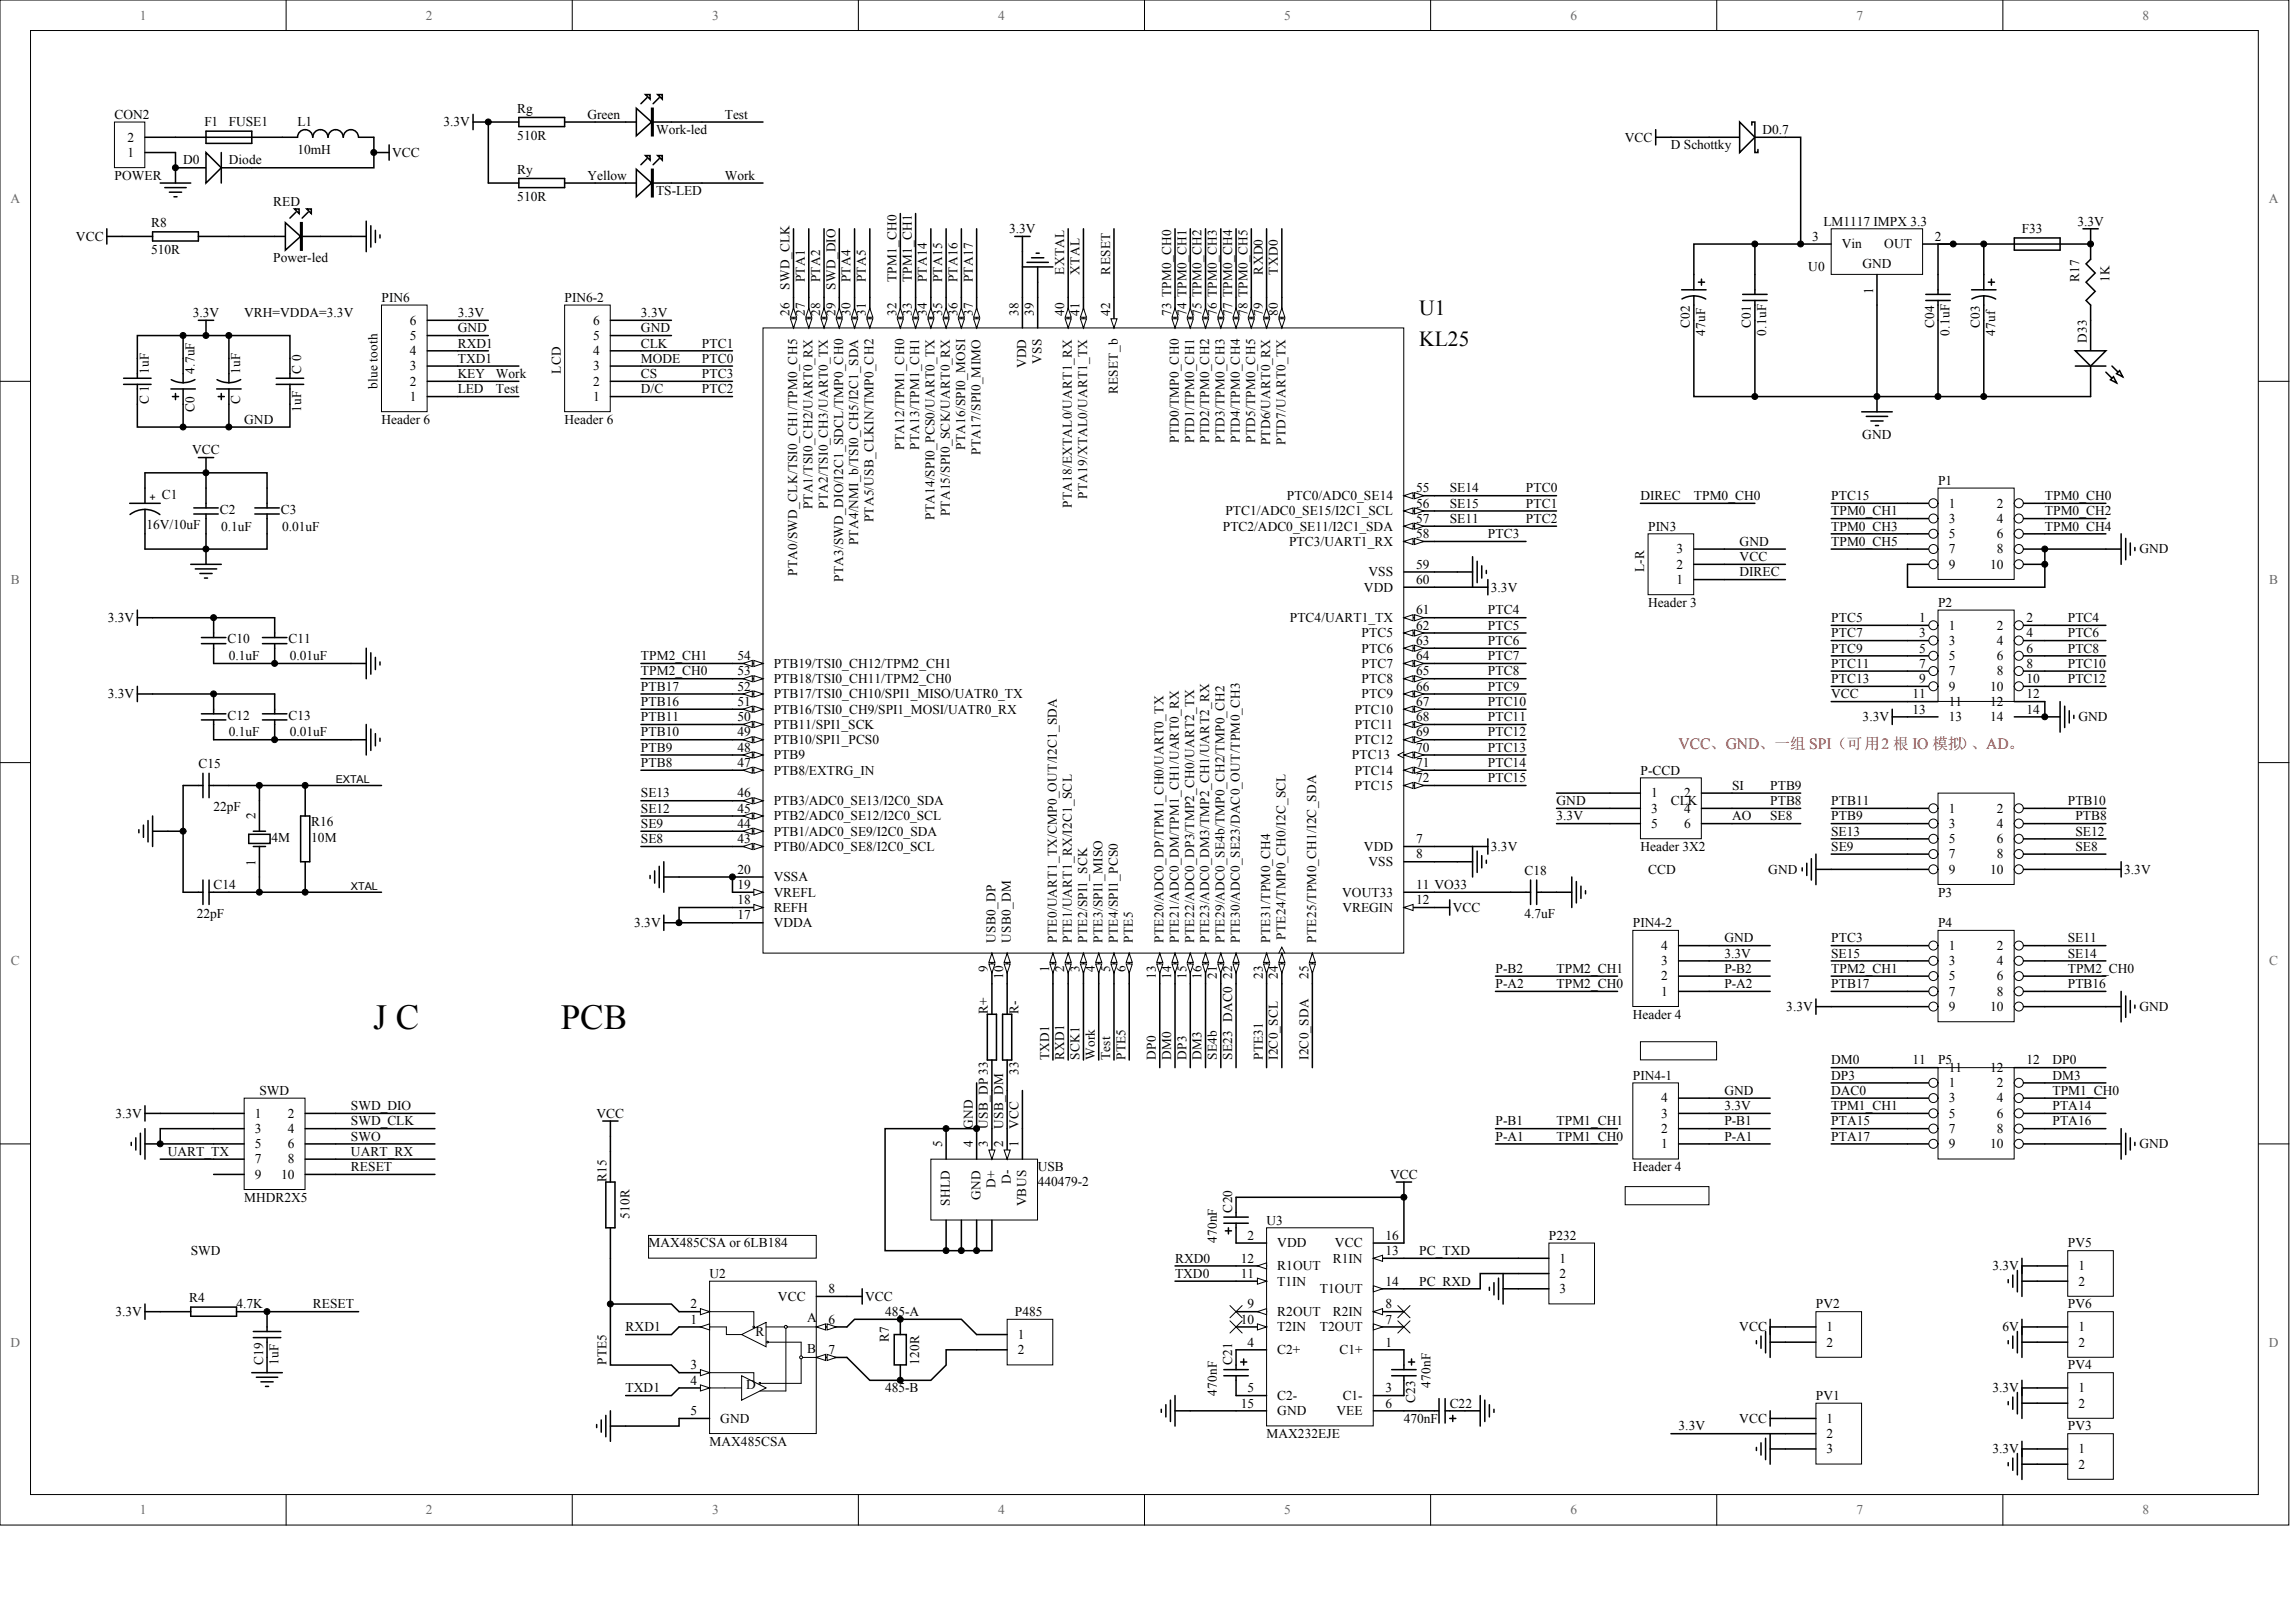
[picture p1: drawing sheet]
<svg xmlns="http://www.w3.org/2000/svg" width="840mm" height="594mm" viewBox="0 0 840 594" stroke-linecap="round" stroke-linejoin="round" font-family="sans-serif">
<defs><g id="words">
<g font-size="12.9">
<text x="136.6" y="376.6">J C</text>
<text x="205.3" y="376.6">PCB</text>
</g>
<g font-size="7.9">
<text x="519.6" y="115.3">U1</text>
<text x="519.6" y="126.5">KL25</text>
</g>
<text font-size="5.7" fill="#f00" x="614.6" y="274.3">VCC、GND、一组 SPI（可用2 根 IO 模拟）、AD。</text>
<g font-size="4.9" fill="#696969">
<text x="51.2" y="7.2">1</text>
<text x="156" y="7.2">2</text>
<text x="260.7" y="7.2">3</text>
<text x="365.5" y="7.2">4</text>
<text x="470.3" y="7.2">5</text>
<text x="575" y="7.2">6</text>
<text x="679.8" y="7.2">7</text>
<text x="784.6" y="7.2">8</text>
<text x="3.8" y="74.2">A</text>
<text x="830.8" y="74.2">A</text>
<text x="4" y="213.7">B</text>
<text x="830.9" y="213.7">B</text>
<text x="4" y="353.3">C</text>
<text x="830.9" y="353.3">C</text>
<text x="3.8" y="492.9">D</text>
<text x="830.8" y="492.9">D</text>
<text x="51.2" y="554.3">1</text>
<text x="156" y="554.3">2</text>
<text x="260.7" y="554.3">3</text>
<text x="365.5" y="554.3">4</text>
<text x="470.3" y="554.3">5</text>
<text x="575" y="554.3">6</text>
<text x="679.8" y="554.3">7</text>
<text x="784.6" y="554.3">8</text>
</g>
<g font-size="4.9">
<text x="189.4" y="41.2">Rg</text>
<text x="41.9" y="43.5">CON2</text>
<text x="74.9" y="46.3">F1</text>
<text x="83.8" y="46.3">FUSE1</text>
<text x="109" y="46.3">L1</text>
<text x="162.4" y="46.3">3.3V</text>
<text x="215.1" y="43.5">Green</text>
<text x="265.4" y="43.5">Test</text>
<text x="46.7" y="51.8">2</text>
<text x="189.4" y="51.3">510R</text>
<text x="240.3" y="49">Work-led</text>
<text x="595" y="51.8">VCC</text>
<text x="645.4" y="49">D0.7</text>
<text x="46.7" y="57.4">1</text>
<text x="109" y="56.3">10mH</text>
<text x="143.6" y="57.4">VCC</text>
<text x="611.8" y="54.6">D Schottky</text>
<text x="41.9" y="65.8">POWER</text>
<text x="67.1" y="60.2">D0</text>
<text x="83.8" y="60.2">Diode</text>
<text x="189.4" y="63.6">Ry</text>
<text x="215.1" y="65.8">Yellow</text>
<text x="265.4" y="65.8">Work</text>
<text x="240.3" y="71.4">TS-LED</text>
<text x="100" y="75.3">RED</text>
<text x="189.4" y="73.6">510R</text>
<text x="55.3" y="83.1">R8</text>
<text x="667.7" y="82.5">LM1117 IMPX 3.3</text>
<text x="760.6" y="82.5">3.3V</text>
<text x="27.8" y="88.1">VCC</text>
<text x="369.5" y="85.3">3.3V</text>
<text x="663.6" y="88.1">3</text>
<text x="708.5" y="88.1">2</text>
<text x="740.4" y="85.3">F33</text>
<text x="55.3" y="93.1">510R</text>
<text x="100" y="95.9">Power-led</text>
<text x="674.4" y="90.9">Vin</text>
<text x="690" y="90.9">OUT</text>
<text x="389.7" y="100.5" transform="rotate(-90 389.7 100.5)">EXTAL</text>
<text x="395.3" y="100.5" transform="rotate(-90 395.3 100.5)">XTAL</text>
<text x="406.5" y="100.5" transform="rotate(-90 406.5 100.5)">RESET</text>
<text x="462.3" y="100.5" transform="rotate(-90 462.3 100.5)">RXD0</text>
<text x="467.9" y="100.5" transform="rotate(-90 467.9 100.5)">TXD0</text>
<text x="662.1" y="99.3">U0</text>
<text x="682" y="98.2">GND</text>
<text x="289.1" y="106.1" transform="rotate(-90 289.1 106.1)">SWD_CLK</text>
<text x="294.7" y="103.3" transform="rotate(-90 294.7 103.3)">PTA1</text>
<text x="300.3" y="103.3" transform="rotate(-90 300.3 103.3)">PTA2</text>
<text x="305.9" y="106.1" transform="rotate(-90 305.9 106.1)">SWD_DIO</text>
<text x="311.5" y="103.3" transform="rotate(-90 311.5 103.3)">PTA4</text>
<text x="317.1" y="103.3" transform="rotate(-90 317.1 103.3)">PTA5</text>
<text x="328.2" y="103.3" transform="rotate(-90 328.2 103.3)">TPM1_CH0</text>
<text x="333.8" y="103.3" transform="rotate(-90 333.8 103.3)">TPM1_CH1</text>
<text x="339.4" y="103.3" transform="rotate(-90 339.4 103.3)">PTA14</text>
<text x="345" y="103.3" transform="rotate(-90 345 103.3)">PTA15</text>
<text x="350.6" y="103.3" transform="rotate(-90 350.6 103.3)">PTA16</text>
<text x="356.2" y="103.3" transform="rotate(-90 356.2 103.3)">PTA17</text>
<text x="685.9" y="107.5" transform="rotate(-90 685.9 107.5)">1</text>
<text x="761.3" y="103.3" transform="rotate(-90 761.3 103.3)">R17</text>
<text x="772.5" y="103.3" transform="rotate(-90 772.5 103.3)">1K</text>
<text x="139.7" y="110.5">PIN6</text>
<text x="206.7" y="110.5">PIN6-2</text>
<text x="70.6" y="116">3.3V</text>
<text x="89.4" y="116">VRH=VDDA=3.3V</text>
<text x="150.1" y="118.8">6</text>
<text x="167.6" y="116">3.3V</text>
<text x="217.1" y="118.8">6</text>
<text x="234.7" y="116">3.3V</text>
<text x="289.1" y="115.6" transform="rotate(-90 289.1 115.6)">26</text>
<text x="294.7" y="115.6" transform="rotate(-90 294.7 115.6)">27</text>
<text x="300.3" y="115.6" transform="rotate(-90 300.3 115.6)">28</text>
<text x="305.9" y="115.6" transform="rotate(-90 305.9 115.6)">29</text>
<text x="311.5" y="115.6" transform="rotate(-90 311.5 115.6)">30</text>
<text x="317.1" y="115.6" transform="rotate(-90 317.1 115.6)">31</text>
<text x="328.2" y="115.6" transform="rotate(-90 328.2 115.6)">32</text>
<text x="333.8" y="115.6" transform="rotate(-90 333.8 115.6)">33</text>
<text x="339.4" y="115.6" transform="rotate(-90 339.4 115.6)">34</text>
<text x="345" y="115.6" transform="rotate(-90 345 115.6)">35</text>
<text x="350.6" y="115.6" transform="rotate(-90 350.6 115.6)">36</text>
<text x="356.2" y="115.6" transform="rotate(-90 356.2 115.6)">37</text>
<text x="372.9" y="115.6" transform="rotate(-90 372.9 115.6)">38</text>
<text x="378.5" y="115.6" transform="rotate(-90 378.5 115.6)">39</text>
<text x="389.7" y="115.6" transform="rotate(-90 389.7 115.6)">40</text>
<text x="395.3" y="115.6" transform="rotate(-90 395.3 115.6)">41</text>
<text x="406.5" y="115.6" transform="rotate(-90 406.5 115.6)">42</text>
<text x="428.8" y="115.6" transform="rotate(-90 428.8 115.6)">73 TPM0_CH0</text>
<text x="434.4" y="115.6" transform="rotate(-90 434.4 115.6)">74 TPM0_CH1</text>
<text x="440" y="115.6" transform="rotate(-90 440 115.6)">75 TPM0_CH2</text>
<text x="445.6" y="115.6" transform="rotate(-90 445.6 115.6)">76 TPM0_CH3</text>
<text x="451.2" y="115.6" transform="rotate(-90 451.2 115.6)">77 TPM0_CH4</text>
<text x="456.8" y="115.6" transform="rotate(-90 456.8 115.6)">78 TPM0_CH5</text>
<text x="462.3" y="115.6" transform="rotate(-90 462.3 115.6)">79</text>
<text x="467.9" y="115.6" transform="rotate(-90 467.9 115.6)">80</text>
<text x="150.1" y="124.4">5</text>
<text x="167.6" y="121.6">GND</text>
<text x="217.1" y="124.4">5</text>
<text x="234.7" y="121.6">GND</text>
<text x="618.8" y="120" transform="rotate(-90 618.8 120)">C02</text>
<text x="624.4" y="122.8" transform="rotate(-90 624.4 122.8)">47uF</text>
<text x="641.1" y="120" transform="rotate(-90 641.1 120)">C01</text>
<text x="646.7" y="122.8" transform="rotate(-90 646.7 122.8)">0.1uF</text>
<text x="708.2" y="120" transform="rotate(-90 708.2 120)">C04</text>
<text x="713.8" y="122.8" transform="rotate(-90 713.8 122.8)">0.1uF</text>
<text x="725" y="120" transform="rotate(-90 725 120)">C03</text>
<text x="730.6" y="122.8" transform="rotate(-90 730.6 122.8)">47uf</text>
<text x="764.1" y="125.6" transform="rotate(-90 764.1 125.6)">D33</text>
<text x="150.1" y="130">4</text>
<text x="167.6" y="127.2">RXD1</text>
<text x="217.1" y="130">4</text>
<text x="234.7" y="127.2">CLK</text>
<text x="257" y="127.2">PTC1</text>
<text x="54.4" y="136.8" transform="rotate(-90 54.4 136.8)">1uF</text>
<text x="71.2" y="136.8" transform="rotate(-90 71.2 136.8)">4.7uF</text>
<text x="88" y="136.8" transform="rotate(-90 88 136.8)">1uF</text>
<text x="110.3" y="136.8" transform="rotate(-90 110.3 136.8)">C 0</text>
<text x="150.1" y="135.6">3</text>
<text x="167.6" y="132.8">TXD1</text>
<text x="205.3" y="136.8" transform="rotate(-90 205.3 136.8)">LCD</text>
<text x="217.1" y="135.6">3</text>
<text x="234.7" y="132.8">MODE</text>
<text x="257" y="132.8">PTC0</text>
<text x="375.7" y="134.8" transform="rotate(-90 375.7 134.8)">VDD</text>
<text x="381.3" y="133.2" transform="rotate(-90 381.3 133.2)">VSS</text>
<text x="138.3" y="142.4" transform="rotate(-90 138.3 142.4)">blue tooth</text>
<text x="150.1" y="141.2">2</text>
<text x="167.6" y="144">LED</text>
<text x="167.6" y="138.4">KEY</text>
<text x="181.6" y="144">Test</text>
<text x="181.6" y="138.4">Work</text>
<text x="217.1" y="141.2">2</text>
<text x="234.7" y="144">D/C</text>
<text x="234.7" y="138.4">CS</text>
<text x="257" y="138.4">PTC3</text>
<text x="257" y="144">PTC2</text>
<text x="54.4" y="147.9" transform="rotate(-90 54.4 147.9)">C 1</text>
<text x="88" y="147.9" transform="rotate(-90 88 147.9)">C</text>
<text x="150.1" y="146.7">1</text>
<text x="217.1" y="146.7">1</text>
<text x="409.3" y="144.3" transform="rotate(-90 409.3 144.3)">RESET_b</text>
<text x="71.2" y="150.7" transform="rotate(-90 71.2 150.7)">C0</text>
<text x="89.4" y="155.1">GND</text>
<text x="110.3" y="150.7" transform="rotate(-90 110.3 150.7)">1uF</text>
<text x="139.7" y="155.1">Header 6</text>
<text x="206.7" y="155.1">Header 6</text>
<text x="681.9" y="160.7">GND</text>
<text x="70.3" y="166.3">VCC</text>
<text x="331" y="164.7" transform="rotate(-90 331 164.7)">PTA12/TPM1_CH0</text>
<text x="336.6" y="164.7" transform="rotate(-90 336.6 164.7)">PTA13/TPM1_CH1</text>
<text x="353.4" y="164.7" transform="rotate(-90 353.4 164.7)">PTA16/SPI0_MOSI</text>
<text x="359" y="166.4" transform="rotate(-90 359 166.4)">PTA17/SPI0_MIMO</text>
<text x="431.6" y="162.2" transform="rotate(-90 431.6 162.2)">PTD0/TMP0_CH0</text>
<text x="437.2" y="162.2" transform="rotate(-90 437.2 162.2)">PTD1/TPM0_CH1</text>
<text x="442.8" y="162.2" transform="rotate(-90 442.8 162.2)">PTD2/TPM0_CH2</text>
<text x="448.4" y="162.2" transform="rotate(-90 448.4 162.2)">PTD3/TPM0_CH3</text>
<text x="454" y="162.2" transform="rotate(-90 454 162.2)">PTD4/TPM0_CH4</text>
<text x="459.6" y="162.2" transform="rotate(-90 459.6 162.2)">PTD5/TPM0_CH5</text>
<text x="465.1" y="163" transform="rotate(-90 465.1 163)">PTD6/UART0_RX</text>
<text x="470.7" y="162.7" transform="rotate(-90 470.7 162.7)">PTD7/UART0_TX</text>
<text x="709.6" y="177.4">P1</text>
<text x="59.2" y="182.5">C1</text>
<text x="392.5" y="185.9" transform="rotate(-90 392.5 185.9)">PTA18/EXTAL0/UART1_RX</text>
<text x="398.1" y="182.6" transform="rotate(-90 398.1 182.6)">PTA19/XTAL0/UART1_TX</text>
<text x="471.2" y="183">PTC0/ADC0_SE14</text>
<text x="518.5" y="180.2">55</text>
<text x="518.5" y="185.8">56</text>
<text x="530.8" y="180.2">SE14</text>
<text x="530.8" y="185.8">SE15</text>
<text x="558.8" y="180.2">PTC0</text>
<text x="558.8" y="185.8">PTC1</text>
<text x="600.7" y="183">DIREC</text>
<text x="620.2" y="183">TPM0_CH0</text>
<text x="670.5" y="183">PTC15</text>
<text x="713.5" y="185.8">1</text>
<text x="731.2" y="185.8">2</text>
<text x="748.7" y="183">TPM0_CH0</text>
<text x="80.5" y="188.1">C2</text>
<text x="102.8" y="188.1">C3</text>
<text x="297.5" y="186.5" transform="rotate(-90 297.5 186.5)">PTA1/TSI0_CH2/UART0_RX</text>
<text x="303.1" y="186.2" transform="rotate(-90 303.1 186.2)">PTA2/TSI0_CH3/UART0_TX</text>
<text x="319.9" y="191.2" transform="rotate(-90 319.9 191.2)">PTA5/USB_CLKIN/TMP0_CH2</text>
<text x="342.2" y="190.4" transform="rotate(-90 342.2 190.4)">PTA14/SPI0_PCS0/UART0_TX</text>
<text x="347.8" y="189" transform="rotate(-90 347.8 189)">PTA15/SPI0_SCK/UART0_RX</text>
<text x="448.7" y="188.6">PTC1/ADC0_SE15/I2C1_SCL</text>
<text x="518.5" y="191.4">57</text>
<text x="530.8" y="191.4">SE11</text>
<text x="558.8" y="191.4">PTC2</text>
<text x="670.5" y="188.6">TPM0_CH1</text>
<text x="713.5" y="191.4">3</text>
<text x="731.2" y="191.4">4</text>
<text x="748.7" y="188.6">TPM0_CH2</text>
<text x="53.6" y="193.6">16V/10uF</text>
<text x="81" y="194.2">0.1uF</text>
<text x="103.4" y="194.2">0.01uF</text>
<text x="447.7" y="194.2">PTC2/ADC0_SE11/I2C1_SDA</text>
<text x="518.5" y="197">58</text>
<text x="544.8" y="197">PTC3</text>
<text x="603.5" y="194.2">PIN3</text>
<text x="670.5" y="194.2">TPM0_CH3</text>
<text x="713.5" y="197">5</text>
<text x="731.2" y="197">6</text>
<text x="748.7" y="194.2">TPM0_CH4</text>
<text x="314.3" y="199.6" transform="rotate(-90 314.3 199.6)">PTA4/NMI_b/TSI0_CH5/I2C1_SDA</text>
<text x="472" y="199.8">PTC3/UART1_RX</text>
<text x="613.9" y="202.6">3</text>
<text x="637" y="199.8">GND</text>
<text x="670.5" y="199.8">TPM0_CH5</text>
<text x="713.5" y="202.6">7</text>
<text x="731.2" y="202.6">8</text>
<text x="783.4" y="202.6">GND</text>
<text x="518.5" y="208.2">59</text>
<text x="602" y="209.4" transform="rotate(-90 602 209.4)">L-R</text>
<text x="613.9" y="208.2">2</text>
<text x="637" y="205.4">VCC</text>
<text x="713.5" y="208.2">9</text>
<text x="728.7" y="208.2">10</text>
<text x="291.9" y="210.8" transform="rotate(-90 291.9 210.8)">PTA0/SWD_CLK/TSI0_CH1/TPM0_CH5</text>
<text x="308.7" y="213" transform="rotate(-90 308.7 213)">PTA3/SWD_DIO/I2C1_SDCL/TMP0_CH0</text>
<text x="501.1" y="210.9">VSS</text>
<text x="518.5" y="213.7">60</text>
<text x="613.9" y="213.7">1</text>
<text x="637" y="210.9">DIREC</text>
<text x="499.4" y="216.5">VDD</text>
<text x="545.9" y="216.5">3.3V</text>
<text x="39.4" y="227.7">3.3V</text>
<text x="472.3" y="227.7">PTC4/UART1_TX</text>
<text x="518.5" y="224.9">61</text>
<text x="544.8" y="224.9">PTC4</text>
<text x="603.5" y="222.1">Header 3</text>
<text x="670.5" y="227.7">PTC5</text>
<text x="702.7" y="227.7">1</text>
<text x="709.6" y="222.1">P2</text>
<text x="742" y="227.7">2</text>
<text x="757.1" y="227.7">PTC4</text>
<text x="498.6" y="233.3">PTC5</text>
<text x="518.5" y="230.5">62</text>
<text x="544.8" y="230.5">PTC5</text>
<text x="670.5" y="233.3">PTC7</text>
<text x="702.7" y="233.3">3</text>
<text x="713.5" y="230.5">1</text>
<text x="731.2" y="230.5">2</text>
<text x="742" y="233.3">4</text>
<text x="757.1" y="233.3">PTC6</text>
<text x="83.3" y="235.5">C10</text>
<text x="105.6" y="235.5">C11</text>
<text x="498.6" y="238.9">PTC6</text>
<text x="518.5" y="236.1">63</text>
<text x="544.8" y="236.1">PTC6</text>
<text x="670.5" y="238.9">PTC9</text>
<text x="702.7" y="238.9">5</text>
<text x="713.5" y="236.1">3</text>
<text x="731.2" y="236.1">4</text>
<text x="742" y="238.9">6</text>
<text x="757.1" y="238.9">PTC8</text>
<text x="83.8" y="241.7">0.1uF</text>
<text x="106.2" y="241.7">0.01uF</text>
<text x="234.7" y="241.7">TPM2_CH1</text>
<text x="270" y="241.7">54</text>
<text x="283.3" y="244.4">PTB19/TSI0_CH12/TPM2_CH1</text>
<text x="498.6" y="244.4">PTC7</text>
<text x="518.5" y="241.7">64</text>
<text x="544.8" y="241.7">PTC7</text>
<text x="670.5" y="244.4">PTC11</text>
<text x="702.7" y="244.4">7</text>
<text x="713.5" y="241.7">5</text>
<text x="731.2" y="241.7">6</text>
<text x="742" y="244.4">8</text>
<text x="757.1" y="244.4">PTC10</text>
<text x="234.7" y="247.2">TPM2_CH0</text>
<text x="270" y="247.2">53</text>
<text x="283.3" y="250">PTB18/TSI0_CH11/TPM2_CH0</text>
<text x="498.6" y="250">PTC8</text>
<text x="518.5" y="247.2">65</text>
<text x="544.8" y="247.2">PTC8</text>
<text x="670.5" y="250">PTC13</text>
<text x="702.7" y="250">9</text>
<text x="713.5" y="247.2">7</text>
<text x="731.2" y="247.2">8</text>
<text x="742" y="250">10</text>
<text x="757.1" y="250">PTC12</text>
<text x="39.4" y="255.6">3.3V</text>
<text x="234.7" y="252.8">PTB17</text>
<text x="270" y="252.8">52</text>
<text x="283.3" y="255.6">PTB17/TSI0_CH10/SPI1_MISO/UATR0_TX</text>
<text x="498.6" y="255.6">PTC9</text>
<text x="518.5" y="252.8">66</text>
<text x="544.8" y="252.8">PTC9</text>
<text x="670.5" y="255.6">VCC</text>
<text x="700.2" y="255.6">11</text>
<text x="713.5" y="252.8">9</text>
<text x="728.7" y="252.8">10</text>
<text x="742" y="255.6">12</text>
<text x="83.3" y="263.4">C12</text>
<text x="105.6" y="263.4">C13</text>
<text x="234.7" y="264">PTB11</text>
<text x="234.7" y="258.4">PTB16</text>
<text x="270" y="258.4">51</text>
<text x="270" y="264">50</text>
<text x="283.3" y="261.2">PTB16/TSI0_CH9/SPI1_MOSI/UATR0_RX</text>
<text x="496.1" y="261.2">PTC10</text>
<text x="518.5" y="258.4">67</text>
<text x="518.5" y="264">68</text>
<text x="544.8" y="258.4">PTC10</text>
<text x="544.8" y="264">PTC11</text>
<text x="682" y="264">3.3V</text>
<text x="700.2" y="261.2">13</text>
<text x="713.5" y="264">13</text>
<text x="713.5" y="258.4">11</text>
<text x="728.7" y="258.4">12</text>
<text x="728.7" y="264">14</text>
<text x="742" y="261.2">14</text>
<text x="761" y="264">GND</text>
<text x="83.8" y="269.6">0.1uF</text>
<text x="106.2" y="269.6">0.01uF</text>
<text x="234.7" y="269.6">PTB10</text>
<text x="270" y="269.6">49</text>
<text x="283.3" y="266.8">PTB11/SPI1_SCK</text>
<text x="496.1" y="266.8">PTC11</text>
<text x="518.5" y="269.6">69</text>
<text x="544.8" y="269.6">PTC12</text>
<text x="234.7" y="275.1">PTB9</text>
<text x="270" y="275.1">48</text>
<text x="283.3" y="272.4">PTB10/SPI1_PCS0</text>
<text x="496.1" y="272.4">PTC12</text>
<text x="518.5" y="275.1">70</text>
<text x="544.8" y="275.1">PTC13</text>
<text x="72.6" y="281.3">C15</text>
<text x="234.7" y="280.7">PTB8</text>
<text x="270" y="280.7">47</text>
<text x="283.3" y="277.9">PTB9</text>
<text x="495" y="277.9">PTC13</text>
<text x="518.5" y="280.7">71</text>
<text x="544.8" y="280.7">PTC14</text>
<text x="283.3" y="283.5">PTB8/EXTRG_IN</text>
<text x="496.1" y="283.5">PTC14</text>
<text x="518.5" y="286.3">72</text>
<text x="544.8" y="286.3">PTC15</text>
<text x="600.7" y="283.5">P-CCD</text>
<text x="234.7" y="291.9">SE13</text>
<text x="270" y="291.9">46</text>
<text x="496.1" y="289.1">PTC15</text>
<text x="604.6" y="291.9">1</text>
<text x="616.7" y="291.9">2</text>
<text x="634.2" y="289.1">SI</text>
<text x="648.2" y="289.1">PTB9</text>
<text x="78.2" y="296.9">22pF</text>
<text x="93.6" y="299.8" transform="rotate(-90 93.6 299.8)">2</text>
<text x="234.7" y="297.5">SE12</text>
<text x="270" y="297.5">45</text>
<text x="283.3" y="294.7">PTB3/ADC0_SE13/I2C0_SDA</text>
<text x="569.9" y="294.7">GND</text>
<text x="604.6" y="297.5">3</text>
<text x="611.8" y="294.7">CLK</text>
<text x="616.7" y="297.5">4</text>
<text x="648.2" y="294.7">PTB8</text>
<text x="670.5" y="294.7">PTB11</text>
<text x="713.5" y="297.5">1</text>
<text x="731.2" y="297.5">2</text>
<text x="757.1" y="294.7">PTB10</text>
<text x="114" y="302.5">R16</text>
<text x="234.7" y="303.1">SE9</text>
<text x="270" y="303.1">44</text>
<text x="283.3" y="305.9">PTB1/ADC0_SE9/I2C0_SDA</text>
<text x="283.3" y="300.3">PTB2/ADC0_SE12/I2C0_SCL</text>
<text x="569.9" y="300.3">3.3V</text>
<text x="604.6" y="303.1">5</text>
<text x="616.7" y="303.1">6</text>
<text x="634.2" y="300.3">AO</text>
<text x="648.2" y="300.3">SE8</text>
<text x="670.5" y="305.9">SE13</text>
<text x="670.5" y="300.3">PTB9</text>
<text x="713.5" y="303.1">3</text>
<text x="731.2" y="303.1">4</text>
<text x="759.9" y="305.9">SE12</text>
<text x="759.9" y="300.3">PTB8</text>
<text x="99.5" y="308.1">4M</text>
<text x="114" y="308.1">10M</text>
<text x="234.7" y="308.6">SE8</text>
<text x="270" y="308.6">43</text>
<text x="283.3" y="311.4">PTB0/ADC0_SE8/I2C0_SCL</text>
<text x="499.4" y="311.4">VDD</text>
<text x="518.5" y="308.6">7</text>
<text x="545.9" y="311.4">3.3V</text>
<text x="600.7" y="311.4">Header 3X2</text>
<text x="670.5" y="311.4">SE9</text>
<text x="713.5" y="308.6">5</text>
<text x="731.2" y="308.6">6</text>
<text x="759.9" y="311.4">SE8</text>
<text x="93.6" y="316.8" transform="rotate(-90 93.6 316.8)">1</text>
<text x="501.1" y="317">VSS</text>
<text x="518.5" y="314.2">8</text>
<text x="713.5" y="314.2">7</text>
<text x="731.2" y="314.2">8</text>
<text x="270" y="319.8">20</text>
<text x="283.3" y="322.6">VSSA</text>
<text x="558.2" y="320.4">C18</text>
<text x="603.5" y="319.8">CCD</text>
<text x="647.5" y="319.8">GND</text>
<text x="713.5" y="319.8">9</text>
<text x="728.7" y="319.8">10</text>
<text x="777.8" y="319.8">3.3V</text>
<text x="78.2" y="325.4">C14</text>
<text x="270" y="325.4">19</text>
<text x="283.3" y="328.2">VREFL</text>
<text x="491.5" y="328.2">VOUT33</text>
<text x="518.5" y="325.4">11 VO33</text>
<text x="709.6" y="328.2">P3</text>
<text x="72.1" y="336">22pF</text>
<text x="270" y="331">18</text>
<text x="283.3" y="333.8">REFH</text>
<text x="491.5" y="333.8">VREGIN</text>
<text x="518.5" y="331">12</text>
<text x="531.9" y="333.8">VCC</text>
<text x="558.2" y="336">4.7uF</text>
<text x="232.2" y="339.3">3.3V</text>
<text x="270" y="336.6">17</text>
<text x="283.3" y="339.3">VDDA</text>
<text x="597.9" y="339.3">PIN4-2</text>
<text x="709.6" y="339.3">P4</text>
<text x="364.6" y="345" transform="rotate(-90 364.6 345)">USB0_DP</text>
<text x="370.1" y="345" transform="rotate(-90 370.1 345)">USB0_DM</text>
<text x="386.9" y="345" transform="rotate(-90 386.9 345)">PTE0/UART1_TX/CMP0_OUT/I2C1_SDA</text>
<text x="392.5" y="345" transform="rotate(-90 392.5 345)">PTE1/UART1_RX/I2C1_SCL</text>
<text x="398.1" y="345" transform="rotate(-90 398.1 345)">PTE2/SPI1_SCK</text>
<text x="403.7" y="345" transform="rotate(-90 403.7 345)">PTE3/SPI1_MISO</text>
<text x="409.3" y="345" transform="rotate(-90 409.3 345)">PTE4/SPI1_PCS0</text>
<text x="414.9" y="345" transform="rotate(-90 414.9 345)">PTE5</text>
<text x="426" y="345" transform="rotate(-90 426 345)">PTE20/ADC0_DP/TPM1_CH0/UART0_TX</text>
<text x="431.6" y="345" transform="rotate(-90 431.6 345)">PTE21/ADC0_DM/TPM1_CH1/UART0_RX</text>
<text x="437.2" y="345" transform="rotate(-90 437.2 345)">PTE22/ADC0_DP3/TMP2_CH0/UART2_TX</text>
<text x="442.8" y="345" transform="rotate(-90 442.8 345)">PTE23/ADC0_DM3/TMP2_CH1/UART2_RX</text>
<text x="448.4" y="345" transform="rotate(-90 448.4 345)">PTE29/ADC0_SE4b/TMP0_CH2/TMP0_CH2</text>
<text x="454" y="345" transform="rotate(-90 454 345)">PTE30/ADC0_SE23/DAC0_OUT/TPM0_CH3</text>
<text x="465.1" y="345" transform="rotate(-90 465.1 345)">PTE31/TPM0_CH4</text>
<text x="470.7" y="343.9" transform="rotate(-90 470.7 343.9)">PTE24/TMP0_CH0/I2C_SCL</text>
<text x="481.9" y="345" transform="rotate(-90 481.9 345)">PTE25/TPM0_CH1/I2C_SDA</text>
<text x="608.3" y="347.7">4</text>
<text x="631.4" y="344.9">GND</text>
<text x="670.5" y="344.9">PTC3</text>
<text x="713.5" y="347.7">1</text>
<text x="731.2" y="347.7">2</text>
<text x="757.1" y="344.9">SE11</text>
<text x="608.3" y="353.3">3</text>
<text x="631.4" y="350.5">3.3V</text>
<text x="670.5" y="350.5">SE15</text>
<text x="713.5" y="353.3">3</text>
<text x="731.2" y="353.3">4</text>
<text x="757.1" y="350.5">SE14</text>
<text x="361.8" y="355.9" transform="rotate(-90 361.8 355.9)">9</text>
<text x="367.4" y="358.4" transform="rotate(-90 367.4 358.4)">10</text>
<text x="384.1" y="355.9" transform="rotate(-90 384.1 355.9)">1</text>
<text x="389.7" y="355.9" transform="rotate(-90 389.7 355.9)">2</text>
<text x="395.3" y="355.9" transform="rotate(-90 395.3 355.9)">3</text>
<text x="400.9" y="355.9" transform="rotate(-90 400.9 355.9)">4</text>
<text x="406.5" y="355.9" transform="rotate(-90 406.5 355.9)">5</text>
<text x="412.1" y="355.9" transform="rotate(-90 412.1 355.9)">6</text>
<text x="423.2" y="358.4" transform="rotate(-90 423.2 358.4)">13</text>
<text x="428.8" y="358.4" transform="rotate(-90 428.8 358.4)">14</text>
<text x="434.4" y="358.4" transform="rotate(-90 434.4 358.4)">15</text>
<text x="440" y="358.4" transform="rotate(-90 440 358.4)">16</text>
<text x="445.6" y="358.4" transform="rotate(-90 445.6 358.4)">21</text>
<text x="451.2" y="358.4" transform="rotate(-90 451.2 358.4)">22</text>
<text x="462.3" y="358.4" transform="rotate(-90 462.3 358.4)">23</text>
<text x="467.9" y="358.4" transform="rotate(-90 467.9 358.4)">24</text>
<text x="479.1" y="358.4" transform="rotate(-90 479.1 358.4)">25</text>
<text x="547.6" y="356.1">P-B2</text>
<text x="569.9" y="356.1">TPM2_CH1</text>
<text x="608.3" y="358.9">2</text>
<text x="631.4" y="356.1">P-B2</text>
<text x="670.5" y="356.1">TPM2_CH1</text>
<text x="713.5" y="358.9">5</text>
<text x="731.2" y="358.9">6</text>
<text x="757.1" y="356.1">TPM2_CH0</text>
<text x="547.6" y="361.7">P-A2</text>
<text x="569.9" y="361.7">TPM2_CH0</text>
<text x="608.3" y="364.5">1</text>
<text x="631.4" y="361.7">P-A2</text>
<text x="670.5" y="361.7">PTB17</text>
<text x="713.5" y="364.5">7</text>
<text x="731.2" y="364.5">8</text>
<text x="757.1" y="361.7">PTB16</text>
<text x="361.8" y="371.3" transform="rotate(-90 361.8 371.3)">R+</text>
<text x="372.9" y="371.3" transform="rotate(-90 372.9 371.3)">R-</text>
<text x="654.1" y="370.1">3.3V</text>
<text x="713.5" y="370.1">9</text>
<text x="728.7" y="370.1">10</text>
<text x="783.4" y="370.1">GND</text>
<text x="597.9" y="372.8">Header 4</text>
<text x="384.1" y="388" transform="rotate(-90 384.1 388)">TXD1</text>
<text x="389.7" y="388" transform="rotate(-90 389.7 388)">RXD1</text>
<text x="395.3" y="388" transform="rotate(-90 395.3 388)">SCK1</text>
<text x="400.9" y="388" transform="rotate(-90 400.9 388)">Work</text>
<text x="406.5" y="388" transform="rotate(-90 406.5 388)">Test</text>
<text x="412.1" y="388" transform="rotate(-90 412.1 388)">PTE5</text>
<text x="423.2" y="388" transform="rotate(-90 423.2 388)">DP0</text>
<text x="428.8" y="388" transform="rotate(-90 428.8 388)">DM0</text>
<text x="434.4" y="388" transform="rotate(-90 434.4 388)">DP3</text>
<text x="440" y="388" transform="rotate(-90 440 388)">DM3</text>
<text x="445.6" y="388" transform="rotate(-90 445.6 388)">SE4b</text>
<text x="451.2" y="388" transform="rotate(-90 451.2 388)">SE23 DAC0</text>
<text x="462.3" y="388" transform="rotate(-90 462.3 388)">PTE31</text>
<text x="467.9" y="388" transform="rotate(-90 467.9 388)">I2C0_SCL</text>
<text x="479.1" y="388" transform="rotate(-90 479.1 388)">I2C0_SDA</text>
<text x="670.5" y="389.6">DM0</text>
<text x="700.2" y="389.6">11</text>
<text x="709.6" y="389.6">P5</text>
<text x="742" y="389.6">12</text>
<text x="751.5" y="389.6">DP0</text>
<text x="372.9" y="393.6" transform="rotate(-90 372.9 393.6)">33</text>
<text x="597.9" y="395.2">PIN4-1</text>
<text x="670.5" y="395.2">DP3</text>
<text x="713.5" y="392.4">11</text>
<text x="728.7" y="392.4">12</text>
<text x="751.5" y="395.2">DM3</text>
<text x="95" y="400.8">SWD</text>
<text x="631.4" y="400.8">GND</text>
<text x="670.5" y="400.8">DAC0</text>
<text x="713.5" y="398">1</text>
<text x="731.2" y="398">2</text>
<text x="751.5" y="400.8">TPM1_CH0</text>
<text x="128.5" y="406.3">SWD_DIO</text>
<text x="608.3" y="403.6">4</text>
<text x="631.4" y="406.3">3.3V</text>
<text x="670.5" y="406.3">TPM1_CH1</text>
<text x="713.5" y="403.6">3</text>
<text x="731.2" y="403.6">4</text>
<text x="751.5" y="406.3">PTA14</text>
<text x="42.2" y="409.1">3.3V</text>
<text x="93.3" y="409.1">1</text>
<text x="105.4" y="409.1">2</text>
<text x="128.5" y="411.9">SWD_CLK</text>
<text x="218.4" y="409.1">VCC</text>
<text x="356.2" y="413.1" transform="rotate(-90 356.2 413.1)">GND</text>
<text x="361.8" y="413.1" transform="rotate(-90 361.8 413.1)">USB_DP 33</text>
<text x="367.4" y="413.1" transform="rotate(-90 367.4 413.1)">USB_DM</text>
<text x="372.9" y="413.1" transform="rotate(-90 372.9 413.1)">VCC</text>
<text x="547.6" y="411.9">P-B1</text>
<text x="569.9" y="411.9">TPM1_CH1</text>
<text x="608.3" y="409.1">3</text>
<text x="631.4" y="411.9">P-B1</text>
<text x="670.5" y="411.9">PTA15</text>
<text x="713.5" y="409.1">5</text>
<text x="731.2" y="409.1">6</text>
<text x="751.5" y="411.9">PTA16</text>
<text x="93.3" y="414.7">3</text>
<text x="105.4" y="414.7">4</text>
<text x="128.5" y="417.5">SWO</text>
<text x="345" y="419.8" transform="rotate(-90 345 419.8)">5</text>
<text x="356.2" y="419.8" transform="rotate(-90 356.2 419.8)">4</text>
<text x="361.8" y="419.8" transform="rotate(-90 361.8 419.8)">3</text>
<text x="367.4" y="419.8" transform="rotate(-90 367.4 419.8)">2</text>
<text x="372.9" y="419.8" transform="rotate(-90 372.9 419.8)">1</text>
<text x="547.6" y="417.5">P-A1</text>
<text x="569.9" y="417.5">TPM1_CH0</text>
<text x="608.3" y="414.7">2</text>
<text x="631.4" y="417.5">P-A1</text>
<text x="670.5" y="417.5">PTA17</text>
<text x="713.5" y="414.7">7</text>
<text x="731.2" y="414.7">8</text>
<text x="61.5" y="423.1">UART_TX</text>
<text x="93.3" y="420.3">5</text>
<text x="93.3" y="425.9">7</text>
<text x="105.4" y="420.3">6</text>
<text x="105.4" y="425.9">8</text>
<text x="128.5" y="423.1">UART_RX</text>
<text x="608.3" y="420.3">1</text>
<text x="713.5" y="420.3">9</text>
<text x="728.7" y="420.3">10</text>
<text x="783.4" y="420.3">GND</text>
<text x="93.3" y="431.5">9</text>
<text x="102.9" y="431.5">10</text>
<text x="128.5" y="428.7">RESET</text>
<text x="380" y="428.7">USB</text>
<text x="509" y="431.5">VCC</text>
<text x="597.9" y="428.7">Header 4</text>
<text x="222.1" y="432.7" transform="rotate(-90 222.1 432.7)">R15</text>
<text x="364.6" y="434.7" transform="rotate(-90 364.6 434.7)">D+</text>
<text x="370.1" y="433.5" transform="rotate(-90 370.1 433.5)">D-</text>
<text x="380" y="434.3">440479-2</text>
<text x="89.4" y="439.8">MHDR2X5</text>
<text x="347.8" y="441.3" transform="rotate(-90 347.8 441.3)">SHLD</text>
<text x="359" y="439.1" transform="rotate(-90 359 439.1)">GND</text>
<text x="375.7" y="441.6" transform="rotate(-90 375.7 441.6)">VBUS</text>
<text x="451.2" y="443.8" transform="rotate(-90 451.2 443.8)">C20</text>
<text x="230.5" y="446.1" transform="rotate(-90 230.5 446.1)">510R</text>
<text x="463.8" y="448.2">U3</text>
<text x="445.6" y="455" transform="rotate(-90 445.6 455)">470nF</text>
<text x="456.8" y="453.8">2</text>
<text x="507.4" y="453.8">16</text>
<text x="567.1" y="453.8">P232</text>
<text x="69.8" y="459.4">SWD</text>
<text x="237.5" y="456.6">MAX485CSA or 6LB184</text>
<text x="467.7" y="456.6">VDD</text>
<text x="488.8" y="456.6">VCC</text>
<text x="507.4" y="459.4">13</text>
<text x="519.6" y="459.4">PC_TXD</text>
<text x="757.1" y="456.6">PV5</text>
<text x="259.8" y="467.8">U2</text>
<text x="430.2" y="467.8">TXD0</text>
<text x="430.2" y="462.2">RXD0</text>
<text x="454.4" y="467.8">11</text>
<text x="454.4" y="462.2">12</text>
<text x="467.7" y="465">R1OUT</text>
<text x="488.1" y="462.2">R1IN</text>
<text x="571.1" y="462.2">1</text>
<text x="571.1" y="467.8">2</text>
<text x="729.5" y="465">3.3V</text>
<text x="761" y="465">1</text>
<text x="303.4" y="473.3">8</text>
<text x="467.7" y="470.5">T1IN</text>
<text x="483.3" y="473.3">T1OUT</text>
<text x="507.4" y="470.5">14</text>
<text x="519.6" y="470.5">PC_RXD</text>
<text x="571.1" y="473.3">3</text>
<text x="761" y="470.5">2</text>
<text x="69.3" y="476.7">R4</text>
<text x="86.6" y="478.9">4.7K</text>
<text x="114.5" y="478.9">RESET</text>
<text x="252.9" y="478.9">2</text>
<text x="284.9" y="476.1">VCC</text>
<text x="316.8" y="476.1">VCC</text>
<text x="456.8" y="478.9">9</text>
<text x="507.4" y="478.9">8</text>
<text x="664.9" y="478.9">PV2</text>
<text x="757.1" y="478.9">PV6</text>
<text x="42.2" y="481.7">3.3V</text>
<text x="252.9" y="484.5">1</text>
<text x="295.6" y="483.9">A</text>
<text x="303.4" y="484.5">6</text>
<text x="324.1" y="481.7">485-A</text>
<text x="371.6" y="481.7">P485</text>
<text x="454.4" y="484.5">10</text>
<text x="467.7" y="481.7">R2OUT</text>
<text x="488.1" y="481.7">R2IN</text>
<text x="507.4" y="484.5">7</text>
<text x="229.1" y="487.3">RXD1</text>
<text x="276.6" y="489">R</text>
<text x="325.4" y="491.3" transform="rotate(-90 325.4 491.3)">R7</text>
<text x="372.7" y="490.1">1</text>
<text x="467.7" y="487.3">T2IN</text>
<text x="483.3" y="487.3">T2OUT</text>
<text x="636.9" y="487.3">VCC</text>
<text x="668.8" y="487.3">1</text>
<text x="733.2" y="487.3">6V</text>
<text x="761" y="487.3">1</text>
<text x="295.6" y="495.1">B</text>
<text x="303.4" y="495.7">7</text>
<text x="372.7" y="495.7">2</text>
<text x="456.8" y="492.9">4</text>
<text x="467.7" y="495.7">C2+</text>
<text x="490.4" y="495.7">C1+</text>
<text x="507.4" y="492.9">1</text>
<text x="668.8" y="492.9">2</text>
<text x="761" y="492.9">2</text>
<text x="96.4" y="499.7" transform="rotate(-90 96.4 499.7)">C19</text>
<text x="101.9" y="499.7" transform="rotate(-90 101.9 499.7)">1uF</text>
<text x="222.1" y="499.7" transform="rotate(-90 222.1 499.7)">PTE5</text>
<text x="252.9" y="501.2">3</text>
<text x="336.6" y="499.7" transform="rotate(-90 336.6 499.7)">120R</text>
<text x="451.2" y="499.7" transform="rotate(-90 451.2 499.7)">C21</text>
<text x="757.1" y="501.2">PV4</text>
<text x="229.1" y="509.6">TXD1</text>
<text x="252.9" y="506.8">4</text>
<text x="273.2" y="508.5">D</text>
<text x="324.1" y="509.6">485-B</text>
<text x="456.8" y="509.6">5</text>
<text x="507.4" y="509.6">3</text>
<text x="523.8" y="508" transform="rotate(-90 523.8 508)">470nF</text>
<text x="729.5" y="509.6">3.3V</text>
<text x="761" y="509.6">1</text>
<text x="445.6" y="510.8" transform="rotate(-90 445.6 510.8)">470nF</text>
<text x="454.4" y="515.2">15</text>
<text x="467.7" y="512.4">C2-</text>
<text x="491.7" y="512.4">C1-</text>
<text x="507.4" y="515.2">6</text>
<text x="518.2" y="513.6" transform="rotate(-90 518.2 513.6)">C23</text>
<text x="530.8" y="515.2">C22</text>
<text x="664.9" y="512.4">PV1</text>
<text x="761" y="515.2">2</text>
<text x="252.9" y="518">5</text>
<text x="263.7" y="520.8">GND</text>
<text x="467.7" y="518">GND</text>
<text x="489.4" y="518">VEE</text>
<text x="514.1" y="520.8">470nF</text>
<text x="636.9" y="520.8">VCC</text>
<text x="668.8" y="520.8">1</text>
<text x="463.8" y="526.4">MAX232EJE</text>
<text x="614.6" y="523.6">3.3V</text>
<text x="668.8" y="526.4">2</text>
<text x="757.1" y="523.6">PV3</text>
<text x="259.8" y="529.2">MAX485CSA</text>
<text x="668.8" y="532">3</text>
<text x="729.5" y="532">3.3V</text>
<text x="761" y="532">1</text>
<text x="761" y="537.5">2</text>
</g>
<g font-size="4">
<text x="54.8" y="183.4">+</text>
<text x="122.9" y="286.6">EXTAL</text>
<text x="128.5" y="325.7">XTAL</text>
</g>
</g></defs>
<g fill="#fff" stroke="#000" stroke-width=".37">
<path d="M0 0h838.1v558.2h-838.1z"/>
<path d="M11.2 11.2h815.7v535.9h-815.7z"/>
</g>
<g fill="none" stroke="#000" stroke-width=".37">
<path d="M104.8 0v11.2M209.5 0v11.2M314.3 0v11.2M419.1 0v11.2M523.8 0v11.2M628.6 0v11.2M733.4 0v11.2M0 139.6h11.2M827 139.6h11.1M0 279.1h11.2M827 279.1h11.1M0 418.7h11.2"/>
<path d="M827 418.7h11.1M104.8 547.1v11.2M209.5 547.1v11.2M314.3 547.1v11.2M419.1 547.1v11.2M523.8 547.1v11.2M628.6 547.1v11.2M733.4 547.1v11.2"/>
</g>
<g fill="none" stroke="#000" stroke-width=".56">
<path d="M103.4 50.3h5.6a2.77 2.77 0 0 1 2.7-2.8 2.77 2.77 0 0 1 2.8 2.8 2.79 2.79 0 0 1 2.8-2.8 2.79 2.79 0 0 1 2.8 2.8 2.79 2.79 0 0 1 2.8-2.8 2.79 2.79 0 0 1 2.8 2.8 2.79 2.79 0 0 1 2.8-2.8 2.79 2.79 0 0 1 2.8 2.8h5.6M108.4 77.6l-2.2 2.2M112.9 77.6l-2.3 2.2M44.7 86.5h11.2M55.9 84.9h16.7v3.3h-16.7zM72.6 86.5h11.2M89.4 86.5h39.1M72.6 167.5h5.6M75.4 167.5v18.4M47.5 184.2h11.2M53.1 184.2v-11.1h44.7v12.8M53.1 186.5a8.9 8.9 0 0 1 5.4 1.8"/>
<path d="M53.1 186.5a8.9 8.9 0 0 0-5.5 1.8M53.1 186.5v14.5M71 185.9h8.9M71 188.1h8.9M75.4 188.1v18.5M93.3 185.9h9M93.3 188.1h9M97.8 188.1v7.3M69.8 206.6h11.2M71.5 208.2h7.8M73.2 209.9h4.5M74.9 211.6h1.1"/>
<path d="M55.9 226.1h44.7v7.3M73.8 233.4h8.9M73.8 235.6h8.9M78.2 226.1v7.3M78.2 235.6v7.3h55.9M96.1 233.4h8.9M96.1 235.6h8.9M100.6 235.6v7.3M134.1 237.3v11.1M135.8 238.9v7.9M55.9 254h44.7v7.3M78.2 254v7.3"/>
<path d="M137.5 240.6v4.5M139.1 242.3v1.1M73.8 261.3h8.9M73.8 263.5h8.9M78.2 263.5v7.3h55.9M96.1 261.3h8.9M96.1 263.5h8.9M100.6 263.5v7.3M134.1 265.2v11.2M135.8 266.9v7.8M137.5 268.5v4.5M139.1 270.2v1.1"/>
<path d="M55.9 298.7v11.1M67.1 287.5h7.2M74.3 283.1v8.9M76.6 287.5h7.2M76.6 283.1v8.9M95 293.1v11.2M50.8 303.7v1.1M52.5 302v4.5M54.2 300.4v7.8M55.9 304.3h5.6M91.1 305.4h7.8v3.3h-7.8zM92.8 304.3h4.4"/>
<path d="M92.8 309.8h4.4M95 309.8v11.2M67.1 326.6h7.2M74.3 322.1v9M76.6 326.6h7.2M76.6 322.1v9M525.2 326.6h35.2M560.4 322.1v9M562.7 326.6h12.8M562.7 322.1v9M575.5 321v11.2M577.2 322.7v7.8"/>
<path d="M578.9 324.4v4.4M580.6 326v1.2"/>
</g>
<g fill="#fff" stroke="#000" stroke-width=".56">
<path d="M104.5 81.5l5.6 5-5.6 5.1z"/>
<path d="M112.3 76.5h1.7v1.7z"/>
<path d="M107.8 76.5h1.7v1.7z"/>
<path d="M110.1 81.5h.5v10.1h-.5z" fill-rule="evenodd"/>
</g>
<path d="M236.9 35.7l-2.2 2.3M241.4 35.7l-2.2 2.3M217.9 44.7h39.1" fill="none" stroke="#000" stroke-width=".56"/>
<g fill="#fff" stroke="#000" stroke-width=".56">
<path d="M233 39.6l5.6 5.1-5.6 5z"/>
<path d="M240.8 34.6h1.7v1.7z"/>
<path d="M236.4 34.6h1.6v1.7z"/>
<path d="M238.6 39.6h.6v10.1h-.6z" fill-rule="evenodd"/>
</g>
<path d="M39.1 83.7v5.6M39.1 86.5h5.6M128.5 86.5h5.6M134.1 81v11.1M135.8 82.6v7.8M137.5 84.3v4.5M139.1 86v1.1" fill="none" stroke="#000" stroke-width=".56"/>
<path d="M259.8 469h39.1v55.7h-39.1z" fill="#fff" stroke="#000" stroke-width=".37"/>
<path d="M248.6 480.1h11.2" fill="none" stroke="#000" stroke-width=".56"/>
<path d="M256.5 479l3.3 1.1-3.3 1.1z" fill="#fff" stroke="#000" stroke-width=".37"/>
<path d="M248.6 502.5h11.2" fill="none" stroke="#000" stroke-width=".56"/>
<path d="M256.5 501.3l3.3 1.2-3.3 1.1z" fill="#fff" stroke="#000" stroke-width=".37"/>
<path d="M248.6 508h11.2" fill="none" stroke="#000" stroke-width=".56"/>
<path d="M256.5 506.9l3.3 1.1-3.3 1.2z" fill="#fff" stroke="#000" stroke-width=".37"/>
<path d="M298.9 474.5h11.2M248.6 485.7h11.2" fill="none" stroke="#000" stroke-width=".56"/>
<path d="M256.5 485.7l3.3-1.1v2.2z" fill="#fff" stroke="#000" stroke-width=".37"/>
<path d="M298.9 485.7h11.2" fill="none" stroke="#000" stroke-width=".56"/>
<g fill="#fff" stroke="#000" stroke-width=".37">
<path d="M298.9 485.7l3.4-1.1v2.2z"/>
<path d="M302.8 484.6l3.4 1.1-3.4 1.1z"/>
</g>
<path d="M298.9 496.9h11.2" fill="none" stroke="#000" stroke-width=".56"/>
<g fill="#fff" stroke="#000" stroke-width=".37">
<path d="M298.9 496.9l3.4-1.1v2.2z"/>
<path d="M302.8 495.8l3.4 1.1-3.4 1.1z"/>
</g>
<path d="M248.6 519.2h11.2" fill="none" stroke="#000" stroke-width=".56"/>
<g fill="none" stroke="#000" stroke-width=".37">
<path d="M259.8 485.7h6.2M271.6 488.5l8.9-4.5v9zM280.5 485.7h18.4M281.6 491.3h11.8v15.1h-14.6M287.8 485.7v23.5h-9.5M259.8 508h11.8M271.6 503.6l8.9 4.4-8.9 4.5z"/>
<circle cx="281" cy="491.3" r=".31"/>
<circle cx="278.2" cy="506.3" r=".31"/>
</g>
<circle cx="287.7" cy="485.7" r=".53" fill="#fff" stroke="#000" stroke-width=".37"/>
<g fill="none" stroke="#000" stroke-width=".37">
<path d="M259.8 480.1h16.2v5M266 485.7v2.8h5.6M293.4 496.9h5.5"/>
<circle cx="276" cy="485.7" r=".31"/>
</g>
<circle cx="293.3" cy="496.8" r=".53" fill="#fff" stroke="#000" stroke-width=".37"/>
<path d="M259.8 502.5h16.2v3.3" fill="none" stroke="#000" stroke-width=".37"/>
<path d="M463.8 449.4h39v72.5h-39z" fill="#fff" stroke="#000" stroke-width=".37"/>
<path d="M452.6 455h11.2M452.6 494.1h11.2M502.9 494.1h11.2M502.9 485.7h11.2M452.6 510.8h11.2M502.9 510.8h11.2M502.9 516.4h11.2" fill="none" stroke="#000" stroke-width=".56"/>
<path d="M502.9 484.6l3.3 1.1-3.3 1.1z" fill="#fff" stroke="#000" stroke-width=".37"/>
<path d="M502.9 480.1h11.2" fill="none" stroke="#000" stroke-width=".56"/>
<path d="M502.9 480.1l3.3-1.1v2.2z" fill="#fff" stroke="#000" stroke-width=".37"/>
<path d="M452.6 480.1h11.2" fill="none" stroke="#000" stroke-width=".56"/>
<path d="M460.4 480.1l3.4-1.1v2.2z" fill="#fff" stroke="#000" stroke-width=".37"/>
<path d="M452.6 485.7h11.2" fill="none" stroke="#000" stroke-width=".56"/>
<path d="M460.4 484.6l3.4 1.1-3.4 1.1z" fill="#fff" stroke="#000" stroke-width=".37"/>
<path d="M452.6 469h11.2" fill="none" stroke="#000" stroke-width=".56"/>
<path d="M460.4 467.8l3.4 1.2-3.4 1.1z" fill="#fff" stroke="#000" stroke-width=".37"/>
<path d="M452.6 463.4h11.2" fill="none" stroke="#000" stroke-width=".56"/>
<path d="M460.4 463.4l3.4-1.1v2.2z" fill="#fff" stroke="#000" stroke-width=".37"/>
<path d="M502.9 460.6h11.2" fill="none" stroke="#000" stroke-width=".56"/>
<path d="M502.9 460.6l3.3-1.1v2.2z" fill="#fff" stroke="#000" stroke-width=".37"/>
<path d="M502.9 471.7h11.2" fill="none" stroke="#000" stroke-width=".56"/>
<path d="M502.9 470.6l3.3 1.1-3.3 1.2z" fill="#fff" stroke="#000" stroke-width=".37"/>
<g fill="none" stroke="#000" stroke-width=".56">
<path d="M136.9 55.8h5.6M142.5 53v5.6M236.9 58.1l-2.2 2.2M241.4 58.1l-2.2 2.2M606.3 47.5v5.5M606.3 50.3h5.5M58.7 67h11.1M60.3 68.7h7.9M62 70.3h4.5M63.7 72h1.1M64.3 61.4v5.6M217.9 67h39.1"/>
<path d="M83.8 86.5h5.6M220.7 410.3h5.6M223.5 410.3v22.4M221.8 432.7h3.4v16.7h-3.4zM452.6 438.3v7.2M511.3 432.7h5.6M514.1 432.7v5.6M223.5 449.4v11.2M448.1 447.7h9M448.1 445.5h9M448.7 450.5h2.2M449.8 449.4v2.3"/>
<path d="M452.6 447.7v7.3M502.9 455h11.2M53.1 477.3v5.6M69.8 478.4h16.8v3.4h-16.8zM310.1 474.5h5.6M315.7 471.7v5.6M430.2 469h22.4M430.2 463.4h22.4M53.1 480.1h16.7M86.6 480.1h11.2v7.3M92.8 489.6h10M92.8 487.4h10"/>
<path d="M97.8 489.6v12.9M248.6 485.7l-2.7 2.8h-16.8M327.4 488.5h4.4v11.1h-4.4zM329.7 482.9v5.6M329.7 499.7v5.5M452.6 494.1v7.2M454.3 498.5h2.2M455.4 497.4v2.3M514.1 494.1v7.2M515.7 498.5h2.3M516.9 497.4v2.3M92.2 502.5h11.2"/>
<path d="M93.9 504.1h7.8M95.5 505.8h4.5M97.2 507.5h1.1M248.6 519.2v2.8h-19.5M435.8 516.4h28M448.1 501.3h9M448.1 503.6h9M452.6 503.6v7.2M509.6 501.3h8.9M509.6 503.6h8.9M514.1 503.6v7.2M519.6 516.4h7.3"/>
<path d="M526.9 511.9v9M529.1 516.4h7.3M529.1 511.9v9M530.8 519.2h2.3M531.9 518.1v2.2"/>
</g>
<path d="M450.4 477.9l4.4 4.5M454.8 477.9l-4.4 4.5M511.8 477.9l4.5 4.5M516.3 477.9l-4.5 4.5M450.4 483.5l4.4 4.4M454.8 483.5l-4.4 4.4M511.8 483.5l4.5 4.4M516.3 483.5l-4.5 4.4" fill="none" stroke="#000" stroke-width=".37"/>
<g fill="#fff" stroke="#000" stroke-width=".56">
<path d="M233 62l5.6 5-5.6 5z"/>
<path d="M240.8 57h1.7v1.6z"/>
<path d="M236.4 57h1.6v1.6z"/>
<path d="M238.6 62h.6v10h-.6z" fill-rule="evenodd"/>
</g>
<g fill="none" stroke="#000" stroke-width=".56">
<path d="M64.3 50.3h39.1M75.4 48h16.8v4.5h-16.8zM220.2 519.8v4.4M221.8 518.1v7.8M223.5 516.4v11.2M425.2 515.9v1.1M426.9 514.2v4.4M428.6 512.5v7.8M430.2 510.8v11.2M430.2 516.4h5.6M536.4 516.4h5.6M542 510.8v11.2"/>
<path d="M543.7 512.5v7.8M545.4 514.2v4.4M547 515.9v1.1M218.5 521.4v1.2M223.5 522h5.6"/>
</g>
<path d="M41.9 44.7h11.1v16.7h-11.1z" fill="#fff" stroke="#000" stroke-width=".37"/>
<g fill="none" stroke="#000" stroke-width=".56">
<path d="M53.1 55.8h11.2v5.6M53.1 50.3h11.2M611.8 50.3h14M97.8 195.4v5.6h-44.7M67.1 287.5v39.1M83.8 287.5h55.9M95 287.5v5.6M110.1 298.7h3.3v16.7h-3.3zM111.8 287.5v11.2M61.5 304.3h5.6M111.8 315.4v11.2M83.8 326.6h55.9"/>
<path d="M95 321v5.6M452.6 438.3h61.5v16.7M223.5 477.3h22.4l2.7 2.8M223.5 460.6v39.1h22.4l2.7 2.8M514.1 460.6h41.9M545.4 471.2v1.1M547 469.5v4.5M548.7 467.8v7.9M550.4 466.2v11.1M550.4 471.7h5.6M556 466.2h-14v5.5h-27.9M97.8 480.1h33.5"/>
<path d="M310.1 485.7l2.8-2.8h39.1l5.6 5.6M357.6 494.1h-11.2v5.6l-5.6 5.5h-22.3l-8.4-8.3M248.6 508l-2.7 2.8h-16.8M514.1 516.4h5.5"/>
</g>
<path d="M237.5 452.2h61.4v8.3h-61.4z" fill="#fff" stroke="#000" stroke-width=".37"/>
<path d="M64.3 61.4h11.1M81 61.4h11.2" fill="none" stroke="#000" stroke-width=".56"/>
<path d="M75.4 55.8l5.6 5.6-5.6 5.6z" fill="#fff" stroke="#000" stroke-width=".56"/>
<g fill="none" stroke="#000" stroke-width=".56">
<path d="M81 55.8v11.2M136.9 50.3v11.1h-44.7M45.3 138.5h10M50.3 138.5v-15.7h55.9v15.7M67.1 122.8v17.3M71.4 138.9a8.9 8.9 0 0 1-8.7 .1M83.8 122.8v17.3M88.1 138.9a8.9 8.9 0 0 1-8.6 .1M101.1 138.5h10.1M45.3 140.7h10M50.3 140.7v15.6h55.9v-15.6M62.6 142.4h8.9"/>
<path d="M63.1 145.2h2.3M64.3 144v2.3M67.1 142.4v13.9M79.3 142.4h9M79.9 145.2h2.2M81 144v2.3M83.8 142.4v13.9M101.1 140.7h10.1"/>
</g>
<path d="M279.4 120h234.6v228.9h-234.6z" fill="#fff" stroke="#000" stroke-width=".37"/>
<path d="M402.3 348.9v11.2" fill="none" stroke="#000" stroke-width=".56"/>
<g fill="#fff" stroke="#000" stroke-width=".37">
<path d="M402.3 348.9l1.1 3.4h-2.2z"/>
<path d="M401.2 352.8h2.2l-1.1 3.4z"/>
</g>
<path d="M396.7 348.9v11.2" fill="none" stroke="#000" stroke-width=".56"/>
<g fill="#fff" stroke="#000" stroke-width=".37">
<path d="M396.7 348.9l1.1 3.4h-2.2z"/>
<path d="M395.6 352.8h2.2l-1.1 3.4z"/>
</g>
<path d="M391.1 348.9v11.2" fill="none" stroke="#000" stroke-width=".56"/>
<g fill="#fff" stroke="#000" stroke-width=".37">
<path d="M391.1 348.9l1.2 3.4h-2.3z"/>
<path d="M390 352.8h2.3l-1.2 3.4z"/>
</g>
<path d="M385.5 348.9v11.2" fill="none" stroke="#000" stroke-width=".56"/>
<g fill="#fff" stroke="#000" stroke-width=".37">
<path d="M385.5 348.9l1.2 3.4h-2.3z"/>
<path d="M384.4 352.8h2.3l-1.2 3.4z"/>
</g>
<path d="M407.9 348.9v11.2" fill="none" stroke="#000" stroke-width=".56"/>
<g fill="#fff" stroke="#000" stroke-width=".37">
<path d="M407.9 348.9l1.1 3.4h-2.2z"/>
<path d="M406.8 352.8h2.2l-1.1 3.4z"/>
</g>
<path d="M413.5 348.9v11.2" fill="none" stroke="#000" stroke-width=".56"/>
<g fill="#fff" stroke="#000" stroke-width=".37">
<path d="M413.5 348.9l1.1 3.4h-2.2z"/>
<path d="M412.4 352.8h2.2l-1.1 3.4z"/>
</g>
<path d="M514.1 309.8h11.1M514.1 315.4h11.1M514.1 326.6h11.1M514.1 332.2h11.1" fill="none" stroke="#000" stroke-width=".56"/>
<path d="M514.1 332.2l3.3-1.1v2.2z" fill="#fff" stroke="#000" stroke-width=".37"/>
<path d="M424.7 348.9v11.2" fill="none" stroke="#000" stroke-width=".56"/>
<g fill="#fff" stroke="#000" stroke-width=".37">
<path d="M424.7 348.9l1.1 3.4h-2.3z"/>
<path d="M423.5 352.8h2.3l-1.1 3.4z"/>
</g>
<path d="M430.2 348.9v11.2" fill="none" stroke="#000" stroke-width=".56"/>
<g fill="#fff" stroke="#000" stroke-width=".37">
<path d="M430.2 348.9l1.2 3.4h-2.3z"/>
<path d="M429.1 352.8h2.3l-1.2 3.4z"/>
</g>
<path d="M441.4 348.9v11.2" fill="none" stroke="#000" stroke-width=".56"/>
<g fill="#fff" stroke="#000" stroke-width=".37">
<path d="M441.4 348.9l1.1 3.4h-2.2z"/>
<path d="M440.3 352.8h2.2l-1.1 3.4z"/>
</g>
<path d="M268.2 337.8h11.2M268.2 332.2h11.2" fill="none" stroke="#000" stroke-width=".56"/>
<path d="M276 331.1l3.4 1.1-3.4 1.1z" fill="#fff" stroke="#000" stroke-width=".37"/>
<path d="M268.2 326.6h11.2" fill="none" stroke="#000" stroke-width=".56"/>
<path d="M276 325.5l3.4 1.1-3.4 1.1z" fill="#fff" stroke="#000" stroke-width=".37"/>
<path d="M268.2 321h11.2M447 348.9v11.2" fill="none" stroke="#000" stroke-width=".56"/>
<g fill="#fff" stroke="#000" stroke-width=".37">
<path d="M447 348.9l1.1 3.4h-2.2z"/>
<path d="M445.9 352.8h2.2l-1.1 3.4z"/>
</g>
<path d="M452.6 348.9v11.2" fill="none" stroke="#000" stroke-width=".56"/>
<g fill="#fff" stroke="#000" stroke-width=".37">
<path d="M452.6 348.9l1.1 3.4h-2.2z"/>
<path d="M451.5 352.8h2.2l-1.1 3.4z"/>
</g>
<path d="M463.8 348.9v11.2" fill="none" stroke="#000" stroke-width=".56"/>
<g fill="#fff" stroke="#000" stroke-width=".37">
<path d="M463.8 348.9l1.1 3.4h-2.2z"/>
<path d="M462.7 352.8h2.2l-1.1 3.4z"/>
</g>
<path d="M391.1 108.9v11.1" fill="none" stroke="#000" stroke-width=".56"/>
<g fill="#fff" stroke="#000" stroke-width=".37">
<path d="M390 116.7h2.3l-1.2 3.3z"/>
<path d="M391.1 112.8l1.2 3.3h-2.3z"/>
</g>
<path d="M357.6 108.9v11.1M374.4 108.9v11.1M380 108.9v11.1" fill="none" stroke="#000" stroke-width=".56"/>
<g fill="#fff" stroke="#000" stroke-width=".37">
<path d="M356.5 116.7h2.2l-1.1 3.3z"/>
<path d="M357.6 112.8l1.1 3.3h-2.2z"/>
</g>
<path d="M296.1 108.9v11.1" fill="none" stroke="#000" stroke-width=".56"/>
<g fill="#fff" stroke="#000" stroke-width=".37">
<path d="M295 116.7h2.3l-1.2 3.3z"/>
<path d="M296.1 112.8l1.2 3.3h-2.3z"/>
</g>
<path d="M290.6 108.9v11.1" fill="none" stroke="#000" stroke-width=".56"/>
<g fill="#fff" stroke="#000" stroke-width=".37">
<path d="M289.4 116.7h2.3l-1.1 3.3z"/>
<path d="M290.6 112.8l1.1 3.3h-2.3z"/>
</g>
<path d="M480.5 348.9v11.2" fill="none" stroke="#000" stroke-width=".56"/>
<g fill="#fff" stroke="#000" stroke-width=".37">
<path d="M480.5 348.9l1.2 3.4h-2.3z"/>
<path d="M479.4 352.8h2.3l-1.2 3.4z"/>
</g>
<path d="M469.4 348.9v11.2" fill="none" stroke="#000" stroke-width=".56"/>
<path d="M468.2 348.9l1.2-2.2 1.1 2.2" fill="none" stroke="#000" stroke-width=".37"/>
<g fill="#fff" stroke="#000" stroke-width=".37">
<path d="M469.4 348.9l1.1 3.4h-2.3z"/>
<path d="M468.2 352.8h2.3l-1.1 3.4z"/>
</g>
<path d="M396.7 108.9v11.1" fill="none" stroke="#000" stroke-width=".56"/>
<g fill="#fff" stroke="#000" stroke-width=".37">
<path d="M395.6 116.7h2.2l-1.1 3.3z"/>
<path d="M396.7 112.8l1.1 3.3h-2.2z"/>
</g>
<path d="M407.9 108.9v11.1" fill="none" stroke="#000" stroke-width=".56"/>
<path d="M406.8 116.7h2.2l-1.1 3.3z" fill="#fff" stroke="#000" stroke-width=".37"/>
<path d="M268.2 309.8h11.2" fill="none" stroke="#000" stroke-width=".56"/>
<g fill="#fff" stroke="#000" stroke-width=".37">
<path d="M276 308.7l3.4 1.1-3.4 1.2z"/>
<path d="M272.1 309.8l3.4-1.1v2.3z"/>
</g>
<path d="M268.2 304.3h11.2" fill="none" stroke="#000" stroke-width=".56"/>
<g fill="#fff" stroke="#000" stroke-width=".37">
<path d="M276 303.2l3.4 1.1-3.4 1.1z"/>
<path d="M272.1 304.3l3.4-1.1v2.2z"/>
</g>
<path d="M268.2 298.7h11.2" fill="none" stroke="#000" stroke-width=".56"/>
<g fill="#fff" stroke="#000" stroke-width=".37">
<path d="M276 297.6l3.4 1.1-3.4 1.1z"/>
<path d="M272.1 298.7l3.4-1.1v2.2z"/>
</g>
<path d="M268.2 293.1h11.2" fill="none" stroke="#000" stroke-width=".56"/>
<g fill="#fff" stroke="#000" stroke-width=".37">
<path d="M276 292l3.4 1.1-3.4 1.1z"/>
<path d="M272.1 293.1l3.4-1.1v2.2z"/>
</g>
<path d="M268.2 281.9h11.2" fill="none" stroke="#000" stroke-width=".56"/>
<g fill="#fff" stroke="#000" stroke-width=".37">
<path d="M276 280.8l3.4 1.1-3.4 1.2z"/>
<path d="M272.1 281.9l3.4-1.1v2.3z"/>
</g>
<path d="M268.2 276.4h11.2" fill="none" stroke="#000" stroke-width=".56"/>
<g fill="#fff" stroke="#000" stroke-width=".37">
<path d="M276 275.2l3.4 1.2-3.4 1.1z"/>
<path d="M272.1 276.4l3.4-1.2v2.3z"/>
</g>
<path d="M268.2 259.6h11.2" fill="none" stroke="#000" stroke-width=".56"/>
<g fill="#fff" stroke="#000" stroke-width=".37">
<path d="M276 258.5l3.4 1.1-3.4 1.1z"/>
<path d="M272.1 259.6l3.4-1.1v2.2z"/>
</g>
<path d="M268.2 254h11.2" fill="none" stroke="#000" stroke-width=".56"/>
<g fill="#fff" stroke="#000" stroke-width=".37">
<path d="M276 252.9l3.4 1.1-3.4 1.1z"/>
<path d="M272.1 254l3.4-1.1v2.2z"/>
</g>
<path d="M268.2 248.4h11.2" fill="none" stroke="#000" stroke-width=".56"/>
<g fill="#fff" stroke="#000" stroke-width=".37">
<path d="M276 247.3l3.4 1.1-3.4 1.2z"/>
<path d="M272.1 248.4l3.4-1.1v2.3z"/>
</g>
<path d="M268.2 242.9h11.2" fill="none" stroke="#000" stroke-width=".56"/>
<g fill="#fff" stroke="#000" stroke-width=".37">
<path d="M276 241.7l3.4 1.2-3.4 1.1z"/>
<path d="M272.1 242.9l3.4-1.2v2.3z"/>
</g>
<path d="M514.1 181.4h11.1" fill="none" stroke="#000" stroke-width=".56"/>
<g fill="#fff" stroke="#000" stroke-width=".37">
<path d="M514.1 181.4l3.3-1.1v2.3z"/>
<path d="M518 180.3l3.3 1.1-3.3 1.2z"/>
</g>
<path d="M514.1 187h11.1" fill="none" stroke="#000" stroke-width=".56"/>
<g fill="#fff" stroke="#000" stroke-width=".37">
<path d="M514.1 187l3.3-1.1v2.2z"/>
<path d="M518 185.9l3.3 1.1-3.3 1.1z"/>
</g>
<path d="M514.1 192.6h11.1" fill="none" stroke="#000" stroke-width=".56"/>
<g fill="#fff" stroke="#000" stroke-width=".37">
<path d="M514.1 192.6l3.3-1.1v2.2z"/>
<path d="M518 191.5l3.3 1.1-3.3 1.1z"/>
</g>
<path d="M514.1 198.2h11.1" fill="none" stroke="#000" stroke-width=".56"/>
<g fill="#fff" stroke="#000" stroke-width=".37">
<path d="M514.1 198.2l3.3-1.1v2.2z"/>
<path d="M518 197.1l3.3 1.1-3.3 1.1z"/>
</g>
<path d="M514.1 237.3h11.1" fill="none" stroke="#000" stroke-width=".56"/>
<g fill="#fff" stroke="#000" stroke-width=".37">
<path d="M514.1 237.3l3.3-1.1v2.2z"/>
<path d="M518 236.2l3.3 1.1-3.3 1.1z"/>
</g>
<path d="M514.1 242.9h11.1" fill="none" stroke="#000" stroke-width=".56"/>
<g fill="#fff" stroke="#000" stroke-width=".37">
<path d="M514.1 242.9l3.3-1.2v2.3z"/>
<path d="M518 241.7l3.3 1.2-3.3 1.1z"/>
</g>
<path d="M514.1 248.4h11.1" fill="none" stroke="#000" stroke-width=".56"/>
<g fill="#fff" stroke="#000" stroke-width=".37">
<path d="M514.1 248.4l3.3-1.1v2.3z"/>
<path d="M518 247.3l3.3 1.1-3.3 1.2z"/>
</g>
<path d="M514.1 254h11.1" fill="none" stroke="#000" stroke-width=".56"/>
<g fill="#fff" stroke="#000" stroke-width=".37">
<path d="M514.1 254l3.3-1.1v2.2z"/>
<path d="M518 252.9l3.3 1.1-3.3 1.1z"/>
</g>
<path d="M329.7 108.9v11.1" fill="none" stroke="#000" stroke-width=".56"/>
<g fill="#fff" stroke="#000" stroke-width=".37">
<path d="M328.6 116.7h2.2l-1.1 3.3z"/>
<path d="M329.7 112.8l1.1 3.3h-2.2z"/>
</g>
<path d="M514.1 259.6h11.1" fill="none" stroke="#000" stroke-width=".56"/>
<g fill="#fff" stroke="#000" stroke-width=".37">
<path d="M514.1 259.6l3.3-1.1v2.2z"/>
<path d="M518 258.5l3.3 1.1-3.3 1.1z"/>
</g>
<path d="M312.9 108.9v11.1" fill="none" stroke="#000" stroke-width=".56"/>
<g fill="#fff" stroke="#000" stroke-width=".37">
<path d="M311.8 116.7h2.2l-1.1 3.3z"/>
<path d="M312.9 112.8l1.1 3.3h-2.2z"/>
</g>
<path d="M340.8 108.9v11.1" fill="none" stroke="#000" stroke-width=".56"/>
<g fill="#fff" stroke="#000" stroke-width=".37">
<path d="M339.7 116.7h2.3l-1.2 3.3z"/>
<path d="M340.8 112.8l1.2 3.3h-2.3z"/>
</g>
<path d="M346.4 108.9v11.1" fill="none" stroke="#000" stroke-width=".56"/>
<g fill="#fff" stroke="#000" stroke-width=".37">
<path d="M345.3 116.7h2.3l-1.2 3.3z"/>
<path d="M346.4 112.8l1.2 3.3h-2.3z"/>
</g>
<path d="M268.2 270.8h11.2" fill="none" stroke="#000" stroke-width=".56"/>
<g fill="#fff" stroke="#000" stroke-width=".37">
<path d="M276 269.7l3.4 1.1-3.4 1.1z"/>
<path d="M272.1 270.8l3.4-1.1v2.2z"/>
</g>
<path d="M363.2 348.9v11.2" fill="none" stroke="#000" stroke-width=".56"/>
<g fill="#fff" stroke="#000" stroke-width=".37">
<path d="M363.2 348.9l1.1 3.4h-2.2z"/>
<path d="M362.1 352.8h2.2l-1.1 3.4z"/>
</g>
<path d="M452.6 108.9v11.1" fill="none" stroke="#000" stroke-width=".56"/>
<g fill="#fff" stroke="#000" stroke-width=".37">
<path d="M451.5 116.7h2.2l-1.1 3.3z"/>
<path d="M452.6 112.8l1.1 3.3h-2.2z"/>
</g>
<path d="M307.3 108.9v11.1M514.1 209.4h11.1" fill="none" stroke="#000" stroke-width=".56"/>
<g fill="#fff" stroke="#000" stroke-width=".37">
<path d="M306.2 116.7h2.2l-1.1 3.3z"/>
<path d="M307.3 112.8l1.1 3.3h-2.2z"/>
</g>
<path d="M368.8 348.9v11.2" fill="none" stroke="#000" stroke-width=".56"/>
<g fill="#fff" stroke="#000" stroke-width=".37">
<path d="M368.8 348.9l1.1 3.4h-2.2z"/>
<path d="M367.7 352.8h2.2l-1.1 3.4z"/>
</g>
<path d="M268.2 265.2h11.2" fill="none" stroke="#000" stroke-width=".56"/>
<g fill="#fff" stroke="#000" stroke-width=".37">
<path d="M276 264.1l3.4 1.1-3.4 1.1z"/>
<path d="M272.1 265.2l3.4-1.1v2.2z"/>
</g>
<path d="M301.7 108.9v11.1" fill="none" stroke="#000" stroke-width=".56"/>
<g fill="#fff" stroke="#000" stroke-width=".37">
<path d="M300.6 116.7h2.2l-1.1 3.3z"/>
<path d="M301.7 112.8l1.1 3.3h-2.2z"/>
</g>
<path d="M447 108.9v11.1" fill="none" stroke="#000" stroke-width=".56"/>
<g fill="#fff" stroke="#000" stroke-width=".37">
<path d="M445.9 116.7h2.2l-1.1 3.3z"/>
<path d="M447 112.8l1.1 3.3h-2.2z"/>
</g>
<path d="M514.1 231.7h11.1" fill="none" stroke="#000" stroke-width=".56"/>
<g fill="#fff" stroke="#000" stroke-width=".37">
<path d="M514.1 231.7l3.3-1.1v2.2z"/>
<path d="M518 230.6l3.3 1.1-3.3 1.1z"/>
</g>
<path d="M352 108.9v11.1" fill="none" stroke="#000" stroke-width=".56"/>
<g fill="#fff" stroke="#000" stroke-width=".37">
<path d="M350.9 116.7h2.2l-1.1 3.3z"/>
<path d="M352 112.8l1.1 3.3h-2.2z"/>
</g>
<path d="M435.8 348.9v11.2" fill="none" stroke="#000" stroke-width=".56"/>
<g fill="#fff" stroke="#000" stroke-width=".37">
<path d="M435.8 348.9l1.2 3.4h-2.3z"/>
<path d="M434.7 352.8h2.3l-1.2 3.4z"/>
</g>
<path d="M514.1 276.4h11.1" fill="none" stroke="#000" stroke-width=".56"/>
<path d="M514.1 275.2l-2.3 1.2 2.3 1.1" fill="none" stroke="#000" stroke-width=".37"/>
<g fill="#fff" stroke="#000" stroke-width=".37">
<path d="M514.1 276.4l3.3-1.2v2.3z"/>
<path d="M518 275.2l3.3 1.2-3.3 1.1z"/>
</g>
<path d="M514.1 281.9h11.1" fill="none" stroke="#000" stroke-width=".56"/>
<g fill="#fff" stroke="#000" stroke-width=".37">
<path d="M514.1 281.9l3.3-1.1v2.3z"/>
<path d="M518 280.8l3.3 1.1-3.3 1.2z"/>
</g>
<path d="M514.1 287.5h11.1" fill="none" stroke="#000" stroke-width=".56"/>
<g fill="#fff" stroke="#000" stroke-width=".37">
<path d="M514.1 287.5l3.3-1.1v2.2z"/>
<path d="M518 286.4l3.3 1.1-3.3 1.1z"/>
</g>
<path d="M514.1 265.2h11.1" fill="none" stroke="#000" stroke-width=".56"/>
<g fill="#fff" stroke="#000" stroke-width=".37">
<path d="M514.1 265.2l3.3-1.1v2.2z"/>
<path d="M518 264.1l3.3 1.1-3.3 1.1z"/>
</g>
<path d="M514.1 270.8h11.1" fill="none" stroke="#000" stroke-width=".56"/>
<g fill="#fff" stroke="#000" stroke-width=".37">
<path d="M514.1 270.8l3.3-1.1v2.2z"/>
<path d="M518 269.7l3.3 1.1-3.3 1.1z"/>
</g>
<path d="M318.5 108.9v11.1" fill="none" stroke="#000" stroke-width=".56"/>
<g fill="#fff" stroke="#000" stroke-width=".37">
<path d="M317.4 116.7h2.2l-1.1 3.3z"/>
<path d="M318.5 112.8l1.1 3.3h-2.2z"/>
</g>
<path d="M335.3 108.9v11.1" fill="none" stroke="#000" stroke-width=".56"/>
<g fill="#fff" stroke="#000" stroke-width=".37">
<path d="M334.1 116.7h2.3l-1.1 3.3z"/>
<path d="M335.3 112.8l1.1 3.3h-2.3z"/>
</g>
<path d="M514.1 214.9h11.1M514.1 226.1h11.1" fill="none" stroke="#000" stroke-width=".56"/>
<g fill="#fff" stroke="#000" stroke-width=".37">
<path d="M514.1 226.1l3.3-1.1v2.2z"/>
<path d="M518 225l3.3 1.1-3.3 1.1z"/>
</g>
<path d="M430.2 108.9v11.1" fill="none" stroke="#000" stroke-width=".56"/>
<g fill="#fff" stroke="#000" stroke-width=".37">
<path d="M429.1 116.7h2.3l-1.2 3.3z"/>
<path d="M430.2 112.8l1.2 3.3h-2.3z"/>
</g>
<path d="M435.8 108.9v11.1" fill="none" stroke="#000" stroke-width=".56"/>
<g fill="#fff" stroke="#000" stroke-width=".37">
<path d="M434.7 116.7h2.3l-1.2 3.3z"/>
<path d="M435.8 112.8l1.2 3.3h-2.3z"/>
</g>
<path d="M441.4 108.9v11.1" fill="none" stroke="#000" stroke-width=".56"/>
<g fill="#fff" stroke="#000" stroke-width=".37">
<path d="M440.3 116.7h2.2l-1.1 3.3z"/>
<path d="M441.4 112.8l1.1 3.3h-2.2z"/>
</g>
<path d="M458.2 108.9v11.1" fill="none" stroke="#000" stroke-width=".56"/>
<g fill="#fff" stroke="#000" stroke-width=".37">
<path d="M457.1 116.7h2.2l-1.1 3.3z"/>
<path d="M458.2 112.8l1.1 3.3h-2.2z"/>
</g>
<path d="M463.8 108.9v11.1" fill="none" stroke="#000" stroke-width=".56"/>
<g fill="#fff" stroke="#000" stroke-width=".37">
<path d="M462.7 116.7h2.2l-1.1 3.3z"/>
<path d="M463.8 112.8l1.1 3.3h-2.2z"/>
</g>
<path d="M469.4 108.9v11.1" fill="none" stroke="#000" stroke-width=".56"/>
<g fill="#fff" stroke="#000" stroke-width=".37">
<path d="M468.2 116.7h2.3l-1.1 3.3z"/>
<path d="M469.4 112.8l1.1 3.3h-2.3z"/>
</g>
<path d="M391.1 83.7v25.2M396.7 83.7v25.2" fill="none" stroke="#000" stroke-width=".56"/>
<path d="M89.4 402h22.3v33.4h-22.3z" fill="#fff" stroke="#000" stroke-width=".37"/>
<g fill="none" stroke="#000" stroke-width=".56">
<path d="M642.6 89.3h-22.4v16.8M762.7 83.7h5.6M765.5 83.7v11.2l-1.7 1.7 3.4 3.3-3.4 3.4 3.4 3.3-3.4 3.4 1.7 1.7v5.5M615.8 106.1h8.9M620.2 108.3v36.9h22.4M620.2 108.3l2 .2 2.4 1M620.2 108.3l-1.9 .2-2.4 .9M621.9 103.3h2.2M623 102.2v2.2M638.1 107.8h8.9M638.1 110h8.9M642.6 100.5v7.3"/>
<path d="M642.6 110v7.2M687.3 111.7v39M705.2 107.8h8.9M705.2 110h8.9M721.9 106.1h9M726.4 108.3l1.9 .2 2.4 1M726.4 108.3l-2.6 .4-1.8 .7M726.4 106.1v-16.8h-16.8v18.5M726.4 108.3v36.9h-16.8v-35.2M728.1 103.3h2.2M729.2 102.2v2.2M681.7 150.7h11.2"/>
<path d="M683.4 152.4h7.8M685 154.1h4.5M686.7 155.8h1.1M48.1 418.2v1.1M49.7 416.5v4.4M51.4 414.8v7.8M53.1 407.5h36.3M53.1 418.7h5.6M53.1 404.8v5.5M53.1 413.1v11.2M89.4 413.1h-30.7v5.6h30.7M111.8 407.5h47.4"/>
<path d="M111.8 413.1h47.4M111.8 418.7h47.4M58.7 424.3h30.7M78.2 429.9h11.2M111.8 424.3h47.4M111.8 429.9h47.4"/>
</g>
<path d="M670.5 83.7h33.5v16.7h-33.5z" fill="#fff" stroke="#000" stroke-width=".37"/>
<path d="M625.8 50.3h11.2M642.6 50.3h11.2M659.3 89.3h11.2M704 89.3h11.2M687.3 100.5v11.2" fill="none" stroke="#000" stroke-width=".56"/>
<path d="M637 44.7l5.6 5.6-5.6 5.5z" fill="#fff" stroke="#000" stroke-width=".56"/>
<path d="M641.5 45.8v-1.1h1.1v11.1h1.1v-1.1M653.8 50.3h5.5v39h-16.7v11.2M765.5 117.2v11.2M765.5 134v11.2h-39.1" fill="none" stroke="#000" stroke-width=".56"/>
<path d="M759.9 128.4h11.2l-5.6 5.6z" fill="#fff" stroke="#000" stroke-width=".56"/>
<path d="M771.1 136.2l3.9 3.9M773.3 134l3.9 3.9" fill="none" stroke="#000" stroke-width=".56"/>
<g fill="#fff" stroke="#000" stroke-width=".56">
<path d="M772.8 139l1.1-1.1 1.1 2.2z"/>
<path d="M775 136.8l1.1-1.1 1.1 2.2z"/>
</g>
<g fill="none" stroke="#000" stroke-width=".56">
<path d="M329.7 78.2v30.7M335.3 78.2v30.7M290.6 83.7v25.2M296.1 83.7v25.2M301.7 83.7v25.2M307.3 83.7v25.2M312.9 83.7v25.2M318.5 83.7v25.2M340.8 83.7v25.2M346.4 83.7v25.2M352 83.7v25.2M357.6 83.7v25.2"/>
<path d="M371.6 86.5h5.6M374.4 86.5v22.4M374.4 97.7h11.1M376 96h7.9M377.7 94.4h4.5M379.4 92.7h1.1M380 97.7v11.2M407.9 83.7v25.2M430.2 83.7v25.2M435.8 83.7v25.2M441.4 83.7v25.2M447 83.7v25.2"/>
<path d="M452.6 83.7v25.2M458.2 83.7v25.2M463.8 83.7v25.2M469.4 83.7v25.2M726.4 89.3h39.1M737.6 87.1h16.7v4.5h-16.7zM642.6 117.2v28h67M759.9 134h11.2M525.2 181.4h44.7M525.2 187h44.7M525.2 192.6h44.7M525.2 198.2h33.6"/>
<path d="M525.2 214.9h19.6M525.2 209.4h14M539.2 203.8v11.1M540.9 205.5v7.8M542.6 207.1v4.5M544.2 208.8v1.1M544.8 212.2v5.5M50.3 223.3v5.6M50.3 226.1h5.6M525.2 226.1h33.6M525.2 231.7h33.6M525.2 237.3h33.6"/>
<path d="M50.3 251.2v5.6M50.3 254h5.6M234.7 254h33.5M234.7 242.9h33.5M234.7 248.4h33.5M234.7 259.6h33.5M525.2 254h33.6M525.2 242.9h33.6M525.2 248.4h33.6M525.2 259.6h33.6M234.7 276.4h33.5M234.7 270.8h33.5"/>
<path d="M234.7 265.2h33.5M525.2 276.4h33.6M525.2 270.8h33.6M525.2 265.2h33.6M234.7 281.9h33.5M234.7 293.1h33.5M234.7 298.7h33.5M525.2 281.9h33.6M525.2 287.5h33.6M234.7 309.8h33.5M234.7 304.3h33.5M239.7 318.8v4.4"/>
<path d="M241.4 317.1v7.8M243.1 315.4v11.2M525.2 309.8h19.6M525.2 315.4h14M539.2 309.8v11.2M540.9 311.5v7.8M542.6 313.2v4.5M544.2 314.9v1.1M544.8 307.1v5.5M238 320.5v1.1M243.1 321h25.1v5.6M243.1 335v5.6"/>
<path d="M243.1 337.8h5.5M268.2 332.2h-19.6v5.6h19.6M525.2 332.2h5.6M530.8 329.4v5.6M385.5 360.1v27.9M391.1 360.1v27.9M396.7 360.1v27.9M402.3 360.1v27.9M407.9 360.1v27.9M413.5 360.1v27.9M424.7 360.1v30.7M430.2 360.1v30.7"/>
<path d="M435.8 360.1v30.7M441.4 360.1v30.7M447 360.1v30.7M452.6 360.1v30.7M463.8 360.1v30.7M469.4 360.1v30.7M480.5 360.1v30.7"/>
</g>
<path d="M340.8 424.3h39.1v22.3h-39.1z" fill="#fff" stroke="#000" stroke-width=".37"/>
<path d="M368.8 413.1v11.2M374.4 413.1v11.2" fill="none" stroke="#000" stroke-width=".56"/>
<path d="M367.7 420.9h2.2l-1.1 3.4z" fill="#fff" stroke="#000" stroke-width=".37"/>
<path d="M363.2 413.1v11.2" fill="none" stroke="#000" stroke-width=".56"/>
<path d="M362.1 420.9h2.2l-1.1 3.4z" fill="#fff" stroke="#000" stroke-width=".37"/>
<g fill="none" stroke="#000" stroke-width=".56">
<path d="M361.5 371.3h3.4v16.7h-3.4zM363.2 360.1v11.2M367.1 371.3h3.4v16.7h-3.4zM368.8 360.1v11.2M357.6 396.4v16.7h-33.5v44.7h39.1v-11.2M363.2 388v25.1M368.8 388v25.1M374.4 399.2v13.9M346.4 413.1v11.2M357.6 413.1v11.2M346.4 446.6v11.2M352 446.6v11.2"/>
<path d="M357.6 446.6v11.2"/>
</g>
<path d="M709.6 178.7h27.9v33.4h-27.9z" fill="#fff" stroke="#000" stroke-width=".37"/>
<path d="M698.5 184.2h11.1" fill="none" stroke="#000" stroke-width=".56"/>
<circle cx="707.9" cy="184.2" r="1.65" fill="#fff" stroke="#000" stroke-width=".37"/>
<path d="M737.6 184.2h11.1" fill="none" stroke="#000" stroke-width=".56"/>
<circle cx="739.2" cy="184.2" r="1.65" fill="#fff" stroke="#000" stroke-width=".37"/>
<path d="M698.5 189.8h11.1" fill="none" stroke="#000" stroke-width=".56"/>
<circle cx="707.9" cy="189.8" r="1.65" fill="#fff" stroke="#000" stroke-width=".37"/>
<path d="M737.6 189.8h11.1" fill="none" stroke="#000" stroke-width=".56"/>
<circle cx="739.2" cy="189.8" r="1.65" fill="#fff" stroke="#000" stroke-width=".37"/>
<path d="M698.5 195.4h11.1" fill="none" stroke="#000" stroke-width=".56"/>
<circle cx="707.9" cy="195.4" r="1.65" fill="#fff" stroke="#000" stroke-width=".37"/>
<path d="M737.6 195.4h11.1" fill="none" stroke="#000" stroke-width=".56"/>
<circle cx="739.2" cy="195.4" r="1.65" fill="#fff" stroke="#000" stroke-width=".37"/>
<path d="M698.5 201h11.1" fill="none" stroke="#000" stroke-width=".56"/>
<circle cx="707.9" cy="201" r="1.65" fill="#fff" stroke="#000" stroke-width=".37"/>
<path d="M737.6 201h11.1" fill="none" stroke="#000" stroke-width=".56"/>
<circle cx="739.2" cy="201" r="1.65" fill="#fff" stroke="#000" stroke-width=".37"/>
<path d="M698.5 206.6h11.1" fill="none" stroke="#000" stroke-width=".56"/>
<circle cx="707.9" cy="206.5" r="1.65" fill="#fff" stroke="#000" stroke-width=".37"/>
<path d="M737.6 206.6h11.1" fill="none" stroke="#000" stroke-width=".56"/>
<g fill="#fff" stroke="#000" stroke-width=".37">
<path d="M709.6 223.3h27.9v33.5h-27.9z"/>
<circle cx="739.2" cy="206.5" r="1.65"/>
</g>
<path d="M698.5 228.9h11.1" fill="none" stroke="#000" stroke-width=".56"/>
<circle cx="707.9" cy="228.9" r="1.65" fill="#fff" stroke="#000" stroke-width=".37"/>
<path d="M737.6 228.9h11.1" fill="none" stroke="#000" stroke-width=".56"/>
<circle cx="739.2" cy="228.9" r="1.65" fill="#fff" stroke="#000" stroke-width=".37"/>
<path d="M698.5 234.5h11.1" fill="none" stroke="#000" stroke-width=".56"/>
<circle cx="707.9" cy="234.5" r="1.65" fill="#fff" stroke="#000" stroke-width=".37"/>
<path d="M737.6 234.5h11.1" fill="none" stroke="#000" stroke-width=".56"/>
<circle cx="739.2" cy="234.5" r="1.65" fill="#fff" stroke="#000" stroke-width=".37"/>
<path d="M698.5 240.1h11.1" fill="none" stroke="#000" stroke-width=".56"/>
<circle cx="707.9" cy="240" r="1.65" fill="#fff" stroke="#000" stroke-width=".37"/>
<path d="M737.6 240.1h11.1" fill="none" stroke="#000" stroke-width=".56"/>
<circle cx="739.2" cy="240" r="1.65" fill="#fff" stroke="#000" stroke-width=".37"/>
<path d="M698.5 245.6h11.1" fill="none" stroke="#000" stroke-width=".56"/>
<circle cx="707.9" cy="245.6" r="1.65" fill="#fff" stroke="#000" stroke-width=".37"/>
<path d="M737.6 245.6h11.1" fill="none" stroke="#000" stroke-width=".56"/>
<circle cx="739.2" cy="245.6" r="1.65" fill="#fff" stroke="#000" stroke-width=".37"/>
<path d="M698.5 251.2h11.1" fill="none" stroke="#000" stroke-width=".56"/>
<circle cx="707.9" cy="251.2" r="1.65" fill="#fff" stroke="#000" stroke-width=".37"/>
<path d="M737.6 251.2h11.1" fill="none" stroke="#000" stroke-width=".56"/>
<circle cx="739.2" cy="251.2" r="1.65" fill="#fff" stroke="#000" stroke-width=".37"/>
<path d="M698.5 256.8h11.1M737.6 256.8h11.1M698.5 262.4h11.1M737.6 262.4h11.1" fill="none" stroke="#000" stroke-width=".56"/>
<path d="M709.6 290.3h27.9v33.5h-27.9z" fill="#fff" stroke="#000" stroke-width=".37"/>
<path d="M698.5 295.9h11.1" fill="none" stroke="#000" stroke-width=".56"/>
<circle cx="707.9" cy="295.9" r="1.65" fill="#fff" stroke="#000" stroke-width=".37"/>
<path d="M737.6 295.9h11.1" fill="none" stroke="#000" stroke-width=".56"/>
<circle cx="739.2" cy="295.9" r="1.65" fill="#fff" stroke="#000" stroke-width=".37"/>
<path d="M698.5 301.5h11.1" fill="none" stroke="#000" stroke-width=".56"/>
<circle cx="707.9" cy="301.4" r="1.65" fill="#fff" stroke="#000" stroke-width=".37"/>
<path d="M737.6 301.5h11.1" fill="none" stroke="#000" stroke-width=".56"/>
<circle cx="739.2" cy="301.4" r="1.65" fill="#fff" stroke="#000" stroke-width=".37"/>
<path d="M698.5 307.1h11.1" fill="none" stroke="#000" stroke-width=".56"/>
<circle cx="707.9" cy="307" r="1.65" fill="#fff" stroke="#000" stroke-width=".37"/>
<path d="M737.6 307.1h11.1" fill="none" stroke="#000" stroke-width=".56"/>
<circle cx="739.2" cy="307" r="1.65" fill="#fff" stroke="#000" stroke-width=".37"/>
<path d="M698.5 312.6h11.1" fill="none" stroke="#000" stroke-width=".56"/>
<circle cx="707.9" cy="312.6" r="1.65" fill="#fff" stroke="#000" stroke-width=".37"/>
<path d="M737.6 312.6h11.1" fill="none" stroke="#000" stroke-width=".56"/>
<circle cx="739.2" cy="312.6" r="1.65" fill="#fff" stroke="#000" stroke-width=".37"/>
<path d="M698.5 318.2h11.1" fill="none" stroke="#000" stroke-width=".56"/>
<circle cx="707.9" cy="318.2" r="1.65" fill="#fff" stroke="#000" stroke-width=".37"/>
<path d="M737.6 318.2h11.1" fill="none" stroke="#000" stroke-width=".56"/>
<g fill="#fff" stroke="#000" stroke-width=".37">
<path d="M709.6 340.6h27.9v33.4h-27.9z"/>
<circle cx="739.2" cy="318.2" r="1.65"/>
</g>
<path d="M698.5 346.1h11.1" fill="none" stroke="#000" stroke-width=".56"/>
<circle cx="707.9" cy="346.1" r="1.65" fill="#fff" stroke="#000" stroke-width=".37"/>
<path d="M737.6 346.1h11.1" fill="none" stroke="#000" stroke-width=".56"/>
<circle cx="739.2" cy="346.1" r="1.65" fill="#fff" stroke="#000" stroke-width=".37"/>
<path d="M698.5 351.7h11.1" fill="none" stroke="#000" stroke-width=".56"/>
<circle cx="707.9" cy="351.7" r="1.65" fill="#fff" stroke="#000" stroke-width=".37"/>
<path d="M737.6 351.7h11.1" fill="none" stroke="#000" stroke-width=".56"/>
<circle cx="739.2" cy="351.7" r="1.65" fill="#fff" stroke="#000" stroke-width=".37"/>
<path d="M698.5 357.3h11.1" fill="none" stroke="#000" stroke-width=".56"/>
<circle cx="707.9" cy="357.3" r="1.65" fill="#fff" stroke="#000" stroke-width=".37"/>
<path d="M737.6 357.3h11.1" fill="none" stroke="#000" stroke-width=".56"/>
<circle cx="739.2" cy="357.3" r="1.65" fill="#fff" stroke="#000" stroke-width=".37"/>
<path d="M698.5 362.9h11.1" fill="none" stroke="#000" stroke-width=".56"/>
<circle cx="707.9" cy="362.9" r="1.65" fill="#fff" stroke="#000" stroke-width=".37"/>
<path d="M737.6 362.9h11.1" fill="none" stroke="#000" stroke-width=".56"/>
<circle cx="739.2" cy="362.9" r="1.65" fill="#fff" stroke="#000" stroke-width=".37"/>
<path d="M698.5 368.5h11.1" fill="none" stroke="#000" stroke-width=".56"/>
<circle cx="707.9" cy="368.4" r="1.65" fill="#fff" stroke="#000" stroke-width=".37"/>
<path d="M737.6 368.5h11.1" fill="none" stroke="#000" stroke-width=".56"/>
<g fill="#fff" stroke="#000" stroke-width=".37">
<path d="M709.6 390.8h27.9v33.4h-27.9z"/>
<circle cx="739.2" cy="368.4" r="1.65"/>
</g>
<path d="M698.5 396.4h11.1" fill="none" stroke="#000" stroke-width=".56"/>
<circle cx="707.9" cy="396.4" r="1.65" fill="#fff" stroke="#000" stroke-width=".37"/>
<path d="M737.6 396.4h11.1" fill="none" stroke="#000" stroke-width=".56"/>
<circle cx="739.2" cy="396.4" r="1.65" fill="#fff" stroke="#000" stroke-width=".37"/>
<path d="M698.5 402h11.1" fill="none" stroke="#000" stroke-width=".56"/>
<circle cx="707.9" cy="401.9" r="1.65" fill="#fff" stroke="#000" stroke-width=".37"/>
<path d="M737.6 402h11.1" fill="none" stroke="#000" stroke-width=".56"/>
<circle cx="739.2" cy="401.9" r="1.65" fill="#fff" stroke="#000" stroke-width=".37"/>
<path d="M698.5 407.5h11.1" fill="none" stroke="#000" stroke-width=".56"/>
<circle cx="707.9" cy="407.5" r="1.65" fill="#fff" stroke="#000" stroke-width=".37"/>
<path d="M737.6 407.5h11.1" fill="none" stroke="#000" stroke-width=".56"/>
<circle cx="739.2" cy="407.5" r="1.65" fill="#fff" stroke="#000" stroke-width=".37"/>
<path d="M698.5 413.1h11.1" fill="none" stroke="#000" stroke-width=".56"/>
<circle cx="707.9" cy="413.1" r="1.65" fill="#fff" stroke="#000" stroke-width=".37"/>
<path d="M737.6 413.1h11.1" fill="none" stroke="#000" stroke-width=".56"/>
<circle cx="739.2" cy="413.1" r="1.65" fill="#fff" stroke="#000" stroke-width=".37"/>
<path d="M698.5 418.7h11.1" fill="none" stroke="#000" stroke-width=".56"/>
<circle cx="707.9" cy="418.7" r="1.65" fill="#fff" stroke="#000" stroke-width=".37"/>
<path d="M737.6 418.7h11.1" fill="none" stroke="#000" stroke-width=".56"/>
<circle cx="739.2" cy="418.7" r="1.65" fill="#fff" stroke="#000" stroke-width=".37"/>
<path d="M692.9 390.8h16.7M737.6 390.8h16.7" fill="none" stroke="#000" stroke-width=".56"/>
<path d="M567.1 455h16.8v22.3h-16.8z" fill="#fff" stroke="#000" stroke-width=".37"/>
<path d="M556 460.6h11.1M556 466.2h11.1M556 471.7h11.1" fill="none" stroke="#000" stroke-width=".56"/>
<path d="M368.8 482.9h16.7v16.7h-16.7z" fill="#fff" stroke="#000" stroke-width=".37"/>
<g fill="none" stroke="#000" stroke-width=".56">
<path d="M173.2 44.7h16.8M173.2 41.9v5.6M178.8 44.7v22.3h11.2M190 43h16.7v3.3h-16.7zM206.7 44.7h11.2M257 44.7h22.4M190 65.3h16.7v3.4h-16.7zM206.7 67h11.2M257 67h22.4M72.6 117.2h5.6M75.4 117.2v5.6M670.5 184.2h28"/>
<path d="M670.5 189.8h28M670.5 195.4h28M748.7 184.2h22.4M748.7 189.8h22.4M748.7 195.4h22.4M670.5 201h28M670.5 228.9h28M670.5 234.5h28M748.7 228.9h22.4M748.7 234.5h22.4M670.5 256.8h28M670.5 240.1h28"/>
<path d="M670.5 245.6h28M670.5 251.2h28M692.9 259.6v5.6M748.7 240.1h22.4M748.7 245.6h22.4M748.7 251.2h22.4M754.3 256.8v11.2M756 258.5v7.8M692.9 262.4h5.6M748.7 262.4h5.6M757.7 260.2v4.4M759.4 261.8v1.2"/>
<path d="M670.5 295.9h28M748.7 295.9h22.4M659.9 317.7v1.1M661.6 316v4.5M663.3 314.3v7.8M664.9 318.2h33.6M664.9 312.6v11.2M670.5 301.5h28M670.5 307.1h28M670.5 312.6h28M748.7 301.5h22.4M748.7 307.1h22.4"/>
<path d="M748.7 312.6h22.4M748.7 318.2h28M776.7 315.4v5.6M670.5 346.1h28M670.5 351.7h28M670.5 357.3h28M748.7 346.1h22.4M748.7 351.7h22.4M748.7 357.3h22.4M664.9 368.5h33.6M664.9 365.7v5.6M670.5 362.9h28"/>
<path d="M748.7 362.9h22.4M748.7 368.5h28M776.7 362.9v11.2M778.4 364.6v7.8M780 366.2v4.5M781.7 367.9v1.1M670.5 396.4h28M670.5 390.8h22.4M748.7 396.4h22.4M754.3 390.8h16.8M670.5 402h28M670.5 407.5h28"/>
<path d="M670.5 413.1h28M670.5 418.7h28M748.7 402h22.4M748.7 407.5h22.4M748.7 413.1h22.4M748.7 418.7h28M776.7 413.1v11.2M778.4 414.8v7.8M780 416.5v4.4M781.7 418.2v1.1M357.6 488.5h11.2M357.6 494.1h11.2"/>
</g>
<path d="M757.1 524.8h16.7v16.7h-16.7z" fill="#fff" stroke="#000" stroke-width=".37"/>
<path d="M745.9 530.4h11.2M745.9 536h11.2" fill="none" stroke="#000" stroke-width=".56"/>
<path d="M757.1 502.5h16.7v16.6h-16.7z" fill="#fff" stroke="#000" stroke-width=".37"/>
<path d="M745.9 508h11.2M745.9 513.6h11.2" fill="none" stroke="#000" stroke-width=".56"/>
<path d="M757.1 480.1h16.7v16.7h-16.7z" fill="#fff" stroke="#000" stroke-width=".37"/>
<path d="M745.9 485.7h11.2M745.9 491.3h11.2" fill="none" stroke="#000" stroke-width=".56"/>
<path d="M757.1 457.8h16.7v16.7h-16.7z" fill="#fff" stroke="#000" stroke-width=".37"/>
<path d="M745.9 463.4h11.2M745.9 469h11.2" fill="none" stroke="#000" stroke-width=".56"/>
<path d="M664.9 480.1h16.7v16.7h-16.7z" fill="#fff" stroke="#000" stroke-width=".37"/>
<path d="M653.8 485.7h11.1M653.8 491.3h11.1" fill="none" stroke="#000" stroke-width=".56"/>
<path d="M664.9 513.6h16.7v22.3h-16.7z" fill="#fff" stroke="#000" stroke-width=".37"/>
<g fill="none" stroke="#000" stroke-width=".56">
<path d="M735.3 468.4v1.1M737 466.7v4.5M738.7 465.1v7.8M740.4 460.6v13.9M740.4 463.4h5.5M740.4 469h5.5M643.1 490.7v1.1M644.8 489.1v4.4M646.5 487.4v7.8M648.2 485.7h5.6M648.2 482.9v14M648.2 491.3h5.6"/>
<path d="M735.3 490.7v1.1M737 489.1v4.4M738.7 487.4v7.8M740.4 482.9v14M740.4 485.7h5.5M740.4 491.3h5.5M648.2 519.2h16.7M648.2 516.4v5.6M735.3 513.1v1.1M737 511.4v4.5M738.7 509.7v7.8M740.4 505.2v14"/>
<path d="M740.4 508h5.5M740.4 513.6h5.5M611.8 524.8h53.1M643.1 529.8v1.1M644.8 528.1v4.5M646.5 526.5v7.8M648.2 530.4h16.7M648.2 524.8v11.2M735.3 535.4v1.1M737 533.7v4.5M738.7 532v7.9M740.4 530.4h5.5"/>
<path d="M740.4 527.6v13.9M740.4 536h5.5"/>
</g>
<path d="M139.7 111.7h16.7v39h-16.7z" fill="#fff" stroke="#000" stroke-width=".37"/>
<path d="M156.5 117.2h22.3M156.5 139.6h33.5M156.5 134h33.5M156.5 128.4h22.3M156.5 122.8h22.3M156.5 145.2h33.5" fill="none" stroke="#000" stroke-width=".56"/>
<path d="M206.7 111.7h16.7v39h-16.7z" fill="#fff" stroke="#000" stroke-width=".37"/>
<path d="M223.5 117.2h22.4M223.5 139.6h44.7M223.5 134h44.7M223.5 128.4h44.7M223.5 122.8h22.4M223.5 145.2h44.7" fill="none" stroke="#000" stroke-width=".56"/>
<path d="M597.9 340.6h16.7v27.8h-16.7z" fill="#fff" stroke="#000" stroke-width=".37"/>
<path d="M614.6 357.3h33.6M614.6 351.7h33.6M614.6 346.1h33.6M614.6 362.9h33.6" fill="none" stroke="#000" stroke-width=".56"/>
<path d="M597.9 396.4h16.7v27.8h-16.7z" fill="#fff" stroke="#000" stroke-width=".37"/>
<path d="M547.6 357.3h44.7M547.6 362.9h44.7M547.6 418.7h44.7M547.6 413.1h44.7M614.6 418.7h33.6M614.6 413.1h33.6M614.6 407.5h33.6M614.6 402h33.6" fill="none" stroke="#000" stroke-width=".56"/>
<path d="M603.5 195.4h16.7v22.3h-16.7z" fill="#fff" stroke="#000" stroke-width=".37"/>
<path d="M600.7 184.2h41.9M776.7 195.4v11.2M778.4 197.1v7.8M780 198.8v4.4M620.2 212.2h33.6M620.2 206.6h33.6M620.2 201h33.6M776.7 201h-28v13.9h-50.2v-8.3M781.7 200.4v1.1M748.7 256.8v5.6" fill="none" stroke="#000" stroke-width=".56"/>
<g fill="#fff" stroke="#000" stroke-width=".37">
<path d="M595.1 434.3h30.7v6.7h-30.7z"/>
<path d="M600.7 381.3h27.9v6.7h-27.9z"/>
<path d="M600.7 284.7h22.3v22.3h-22.3z"/>
</g>
<path d="M569.9 290.3h30.8M569.9 295.9h30.8M623 290.3h36.3M623 295.9h36.3M569.9 301.5h30.8M623 301.5h36.3" fill="none" stroke="#000" stroke-width=".56"/>
<g fill="#000" stroke="#000" stroke-width=".37">
<circle cx="136.9" cy="55.8" r="1.09"/>
<circle cx="178.8" cy="44.6" r="1.09"/>
<circle cx="64.2" cy="61.4" r="1.09"/>
<circle cx="642.5" cy="89.3" r="1.09"/>
<circle cx="659.3" cy="89.3" r="1.09"/>
<circle cx="715.2" cy="89.3" r="1.09"/>
<circle cx="726.4" cy="89.3" r="1.09"/>
<circle cx="765.5" cy="89.3" r="1.09"/>
<circle cx="67" cy="122.8" r="1.09"/>
<circle cx="75.4" cy="122.8" r="1.09"/>
<circle cx="83.8" cy="122.8" r="1.09"/>
<circle cx="67" cy="156.3" r="1.09"/>
<circle cx="83.8" cy="156.3" r="1.09"/>
<circle cx="642.5" cy="145.1" r="1.09"/>
<circle cx="687.3" cy="145.1" r="1.09"/>
<circle cx="709.6" cy="145.1" r="1.09"/>
<circle cx="726.4" cy="145.1" r="1.09"/>
<circle cx="75.4" cy="173" r="1.09"/>
<circle cx="75.4" cy="201" r="1.09"/>
<circle cx="748.7" cy="206.5" r="1.09"/>
<circle cx="748.7" cy="201" r="1.09"/>
<circle cx="78.2" cy="226.1" r="1.09"/>
<circle cx="78.2" cy="254" r="1.09"/>
<circle cx="100.5" cy="242.8" r="1.09"/>
<circle cx="100.5" cy="270.7" r="1.09"/>
<circle cx="748.7" cy="262.4" r="1.09"/>
<circle cx="95" cy="287.5" r="1.09"/>
<circle cx="111.7" cy="287.5" r="1.09"/>
<circle cx="67" cy="304.2" r="1.09"/>
<circle cx="95" cy="326.6" r="1.09"/>
<circle cx="111.7" cy="326.6" r="1.09"/>
<circle cx="248.6" cy="337.7" r="1.09"/>
<circle cx="268.2" cy="321" r="1.09"/>
<circle cx="58.6" cy="418.7" r="1.09"/>
<circle cx="346.4" cy="413.1" r="1.09"/>
<circle cx="357.6" cy="413.1" r="1.09"/>
<circle cx="514" cy="438.2" r="1.09"/>
<circle cx="346.4" cy="457.8" r="1.09"/>
<circle cx="352" cy="457.8" r="1.09"/>
<circle cx="357.6" cy="457.8" r="1.09"/>
<circle cx="223.5" cy="477.3" r="1.09"/>
<circle cx="97.8" cy="480.1" r="1.09"/>
<circle cx="329.6" cy="482.9" r="1.09"/>
<circle cx="329.6" cy="505.2" r="1.09"/>
</g>
<use href="#words"/>
</svg>
